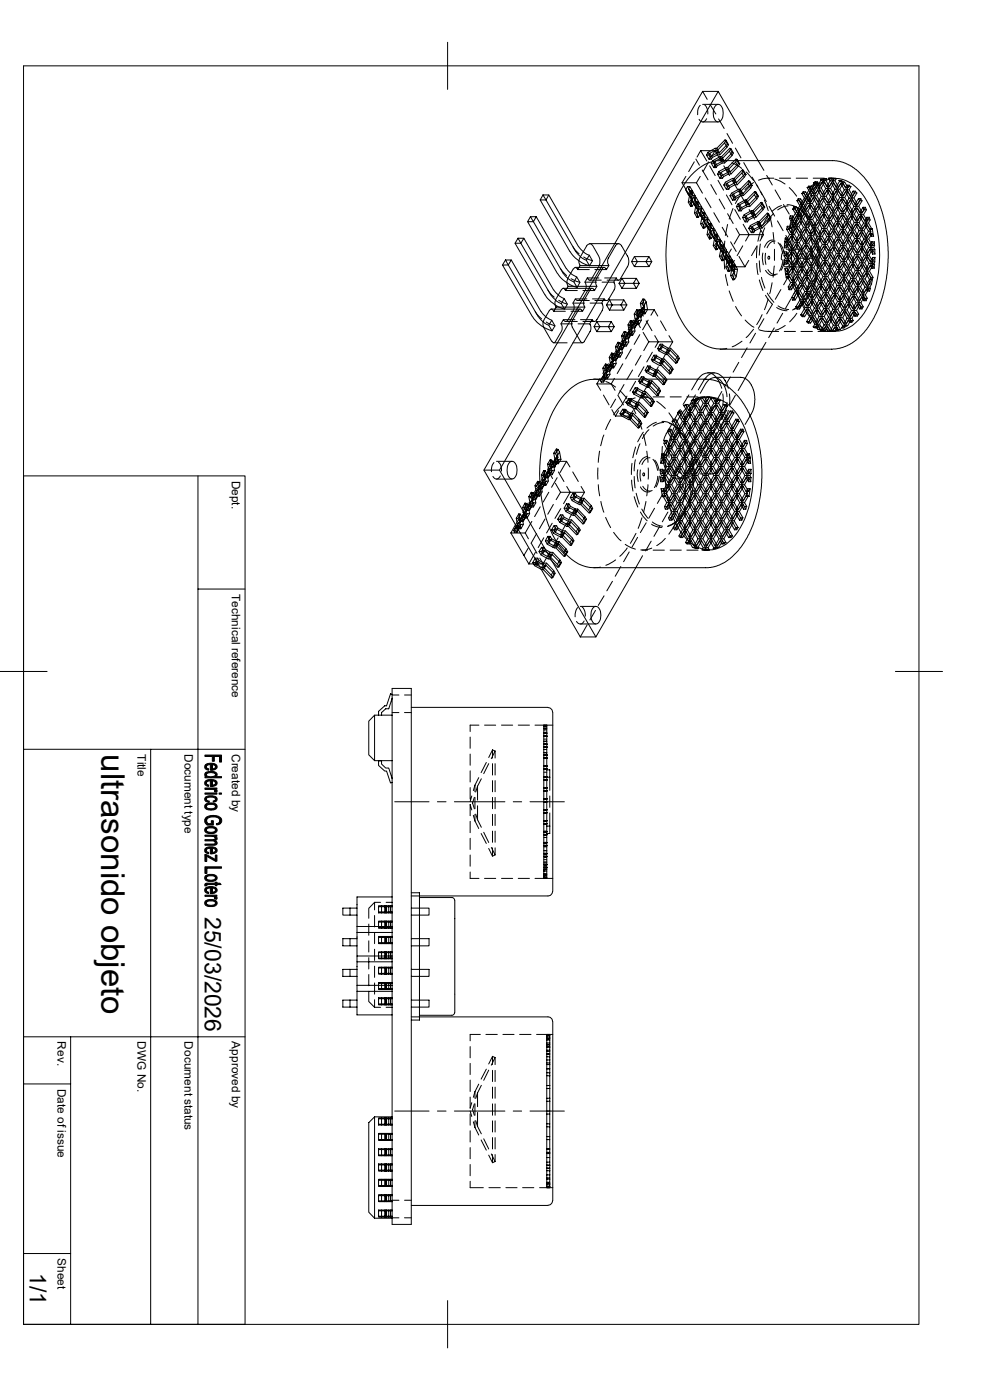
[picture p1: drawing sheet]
<svg xmlns="http://www.w3.org/2000/svg" width="210mm" height="297mm" viewBox="0 0 210 297" stroke-linecap="round" stroke-linejoin="round" font-family="sans-serif">
<defs><g id="words">
<text font-size="7" x="21.5" y="160" transform="rotate(90 21.5 160)">ultrasonido objeto</text>
<g font-size="4.9">
<text x="43.5" y="194.5" transform="rotate(90 43.5 194.5)">25/03/2026</text>
<text x="6.3" y="270" transform="rotate(90 6.3 270)">1/1</text>
</g>
<g font-size="2.5">
<text x="49.2" y="102" transform="rotate(90 49.2 102)">Dept.</text>
<text x="49.2" y="126" transform="rotate(90 49.2 126)">Technical reference</text>
<text x="29.2" y="160" transform="rotate(90 29.2 160)">Title</text>
<text x="39.2" y="160" transform="rotate(90 39.2 160)">Document type</text>
<text x="49.2" y="160" transform="rotate(90 49.2 160)">Created by</text>
<text x="12.2" y="220.9" transform="rotate(90 12.2 220.9)">Rev.</text>
<text x="29.2" y="220.9" transform="rotate(90 29.2 220.9)">DWG No.</text>
<text x="39.2" y="220.9" transform="rotate(90 39.2 220.9)">Document status</text>
<text x="49.2" y="220.9" transform="rotate(90 49.2 220.9)">Approved by</text>
<text x="12.2" y="231" transform="rotate(90 12.2 231)">Date of issue</text>
<text x="12.2" y="266.9" transform="rotate(90 12.2 266.9)">Sheet</text>
</g>
</g></defs>
<g fill="none" stroke="#000" stroke-width=".21">
<path d="M5 14h189.9v267h-189.9zM95 9v10M149.1 19.4l-46.4 80.3 20.4 35.4M149.1 19.4l.9 1.7M149.1 19.4h3.3M152.4 19.4l-46.4 80.3 20.4 35.4 9.9-17.2M152.4 19.4l9.7 16.8M144.7 38.8l1.3 2.2M144.7 38.8h3M145.5 37.4l-.8 1.4M145.8 39.6l.6 .9M145.8 39.6h.5l-.3 .5 .5 .6h.5l-.4 1.5-.3 .6-.3 .1 .3-1.8h-.3l-.5-.8z"/>
<path d="M146.3 39.6l.6 .9M147.3 34.3l-1.2 2.1M147.6 33.7l.8 1.4M147.7 38.8l1.3 2.2M148.5 37.4l-.8 1.4M148.5 22.4l-.5 .9v1M148.6 32h3.1M148.6 32l-.7 1.3M148.6 32l1.3 2.2M149 36.1l1.2 2M149.1 22.1h3.3M149.1 25.9h3.3"/>
<path d="M149.5 22.3a2.29 2.29 0 0 1 .7 1.9M149.9 32.9l.5 .9M149.9 25.2a.83 .83 0 0 1-.8 .7 .83 .83 0 0 1-.8-.6M150.2 32.3l-.3 .6h.5M150.3 34.3l-1.2 2.1M150.5 35.2l1.2 2.1M150.6 32.5l.5 .9-.2 .4-.5-.9zM150.6 22.1l1.2 2.1M150.8 39.2l1.2 2M151.2 34.1l-.3 .5M151.4 34.6l.2-.4 .5 1M151.4 35.6l-.5-1h.5l.5 1"/>
<path d="M151.7 32l1.3 2.2M151.7 32l-.8 1.3M151.7 31.9l-1.1 .6M151.7 31.5l-1.5 .8 .5 .9M151.9 22.3a.83 .83 0 0 1 1.3 .6 2.65 2.65 0 0 1-.6 2.9 1.41 1.41 0 0 1-1.3-1.8l.1-.8zM152.1 31.5h-.4l.6 .9M152.2 31.9h-.5l.5 1M152.2 37l.5 .8M152.3 38.3l1.2 2M152.4 25.2l1.2 2.1M152.5 36.4l-.3 .6h.5M152.7 32.9h-.5l-1.1 .5"/>
<path d="M152.7 33.7l-1.1 .5M152.7 33.2l-1.5 .9 .6 .9M152.8 34.1h24.3l1.7 .3 1.5 .7 1.4 .9 1.6 1.6 .9 1.2 1.6 2.8 1 2.4 .8 2.8 .6 3.4 .2 3.1-.1 3.2-.2 2.3-.6 3.2-1.1 3.2-1 2.3-1.5 2.3-1.2 1.4-2 1.6-1.9 .9-2.2 .4h-23.8l1.4-.2M152.8 34.1a9.5 9.5 0 0 0-7.6 4.8 29.5 29.5 0 0 0-3.7 19.4 23.7 23.7 0 0 0 5.1 12.6 8.3 8.3 0 0 0 6.2 3.1M152.8 34.1l1.4 .1M153 36.6l.5 .9-.3 .3-.5-.8zM153.1 33.2h-.4l.6 1M153.2 33.7h-.5l.5 .9M153.5 39.2l.6 1M153.5 35.2l1.3 2.1M153.7 30.3l.5 .9-1.5 1.7-.5-1zM153.8 29.7l.2 .1-.3 .5"/>
<path d="M153.9 38.7l-.4 .5h.6M154 36l-1 .6M154 29.8l.6 .9M154.1 35.5l-1.6 .9 .6 .9M154.2 28.3l1.2 2.1M154.3 38.9l1.1-.6 1.1 2M154.3 38.9l.5 .9-.2 .4-.5-1zM154.3 30.6l-.5-.9-1.7 1.8 .5 .9M154.4 35.5h-.3l.5 .9M154.5 36h-.5l.6 .9M154.6 30.7l-.3-.1-1.7 1.8h-.3l-1.6 .8-.3 .6h.5M154.6 30.7l-.4 .5"/>
<path d="M154.7 32.1l-1.5 1.6 .5 .9M154.8 31.5l-1.7 1.7 .5 1M155.1 36.9h-.5l-1.1 .6M155.1 31.5l.5 1-.3 .5-.6-.9zM155.1 31.5h-.3l.5 .9 .3 .1M155.3 34.5l2.1 1.2M155.3 32.4l-1.7 1.8h-.3l-1.5 .8-.4 .6h.5l.2-.4 1.1-.6h.5l1.6-1.6M155.4 37.8l-1.5 .9 .5 .9M155.7 37.8h-.3l.6 .9M155.8 38.3h-.4l.5 .9M156 31.4l1.2 2.1M156 34.4l.6 .9-1.5 1.6-.6-.9z"/>
<path d="M156.1 33.7l.3 .1-.4 .6M156.4 39.2h-.5l-1.1 .6M156.4 33.8l.5 1M156.7 34.7l-.6-1-1.7 1.8 .5 .9M156.9 34.8l-.2-.1-1.8 1.7h-.3l-1.5 .9-.4 .5h.5M156.9 34.8l-.3 .5M157.4 36.7l.5 .9-1.5 1.6-.6-.9zM157.5 36l.2 .1-.3 .6M157.7 36.1l.5 .9M157.8 34.5l1.2 2.1M158 37l-.5-1-1.8 1.8 .6 .9M158.2 37h-.2l-1.7 1.7h-.3l-1.6 .9-.3 .6h.5"/>
<path d="M158.2 37l-.3 .6M158.3 36.5l1.6 1.8M158.7 39l.6 .9-1.6 1.6-.5-.9zM158.8 38.4h.2l-.3 .6M159 38.4l.6 .9M159.3 39.2l-.5-.8-1.7 1.7 .5 1M159.6 37.6l1.2 2.1M159.6 39.3l-.3-.1-1.7 1.9h-.3l-1.6 .8-.3 .6h.5M159.6 39.3l-.3 .6M159.9 38.7l-1.9 1.6M160.5 39.2l1.2 2.1M162.6 37.2l1.2 2"/>
<path d="M163 37.8h1.2M163.2 37.8l-1.4 .1-.9 .3M164.4 38l1.2 .4 .9 .6M165.4 37.8h2.3M167.4 39.8l1.6 1.8M168.9 37.8h2.4M171.2 39.8h.5M171.2 39.8l1.1 1.7M171.6 39.5h.5l-.4 .3 .1 .1 .3-.4h.5M171.6 39.5l.9 1.6h.5M171.6 39.5l-.4 .3M171.8 39.9l.3 .4-.7 1.3-.2-.5z"/>
<path d="M172.1 39.5l.9-.7-.7 1.1zM172.5 37.8h2.4M172.6 38.8h.5M172.6 38.8l.6 1.1M172.6 39.5l-4.2 7.3M172.9 38.6l.5 .9h.5M172.9 38.6h.5M172.9 38.6l-.3 .2M173 38.8h.5M173.2 39.9h1M173.2 39.9l-.7 1.2M173.5 38.8l-.9 .7"/>
<path d="M173.5 38.8l-5.6 9.6M174 38.1h.5M174.2 38.2h.5l.7 1.4 .7-1.2M174.4 38.7l.8 1.3-.7 1.2-.8-1.3zM174.4 38.7h.5M174.9 37.9l-.2 .3h.5M174.9 37.9l-.9 .2 .2 .1-.8 1.3M174.9 37.9h.5M174.9 38.7l.8 1.3-.7 1.2-.8-1.3zM175.2 38.2l.2-.3-.9 .2 .2 .1-.8 1.3-.5-.9-.3 .2 .6 1.1-.7 1.2-.7-1.2-.2 .4 .7 1.2-.7 1.2-.7-1.1-.2 .4 .6 1.2-.7 1.2-.7-1.2-.2 .4 .7 1.2-.7 1.2-.7-1.2-.3 .5 .7 1.1-.7 1.3-.7-1.2-.2 .4 .7 1.2-.7 1.2M175.4 39.6h.5M175.8 37.8l.6 .1"/>
<path d="M175.8 37.8h1.4M175.8 37.8l.3 .6M176.1 38.4h.5l.8 1.3M176.3 37.8h.6M176.4 38.8l.7 1.3-.7 1.2-.7-1.3zM176.4 38.8h.5M176.4 37.9l.2 .5-.7 1.2-.7-1.4M176.4 37.8l.5 .1zM176.9 38.8l.7 1.3-.6 1.2-.8-1.3zM176.9 37.9h.5l-.3 .5 .8 1.3 .7-1.2-.1-.2M176.9 37.9l-.3 .5h.5M176.9 37.9l.5 .1"/>
<path d="M176.9 37.8l-.5 .1M177.4 39.7h.5M178 38.3l.7 .4M178.1 38.5l-.7 1.2M178.4 38.9l-.8 1.2h.5M178.4 38.9h.5M178.4 38.9l.7 1.4M178.5 38.3l.7 .4M178.5 38.3h-.5l.1 .2h.5M178.9 38.9l.7 1.4-.7 1.1-.8-1.3zM179.4 39.8h.5M179.7 39.3h.5l-.3 .5-.7-1.1h-.5l.7 1.1"/>
<path d="M179.7 39.3l-.3 .5M179.7 39.3l.3 .3M180 39.6h.5l-.4 .7 .8 1.3 .6-1h-.5M180 39.6l-.4 .7h.5M180.2 39.3l.3 .3M107.2 55.2h1.3l6.3 10.9M107.2 55.2l.6 1 .7-1M107.2 55.2l-.6 1M109.9 50.5h1.2l6.3 11M109.9 50.5l.6 1.1 .6-1.1M109.9 50.5l-.6 1.1M112.5 46h1.2l6.4 10.9 1 1.1"/>
<path d="M112.5 46l.7 1 .5-1M112.5 46l-.6 1M115.2 41.4h1.2l6.3 10.9M115.2 41.4l.6 1 .6-1M115.2 41.4l-.6 1M118.2 58l-6.3-11h1.3l6.5 11.3 .8 .8 1.3 .7M118.3 58a7.1 7.1 0 0 0 4.1 3M118.9 56.9l1.3 1.6M120.4 59.2l-.1 .4 .1 .9M120.9 53.4l-6.3-11h1.2l6.3 11M120.9 53.4a6.8 6.8 0 0 0 4.2 3M121.1 58l1.2 .8"/>
<path d="M121.2 59.1l1.8 .8M121.5 52.3l1.4 1.5M121.6 57l-1.2 2.1M122 56.7l.6 .5h2.4M122 56.8l-.3 .3M122 56.7h6.1M122.2 53.4l.9 1M122.3 58.8l.7 1.1-.6 1.1-.6-1.2zM122.8 52.3l.9 1.1 1.3 .7M123 54.8l-.2 .9 .3 .6-.5 .9M123.1 56.3h6.1M123.1 54.5l1.3 .7"/>
<path d="M123.8 54.5l1.9 .8M124.1 59.9h2.4M124.5 52.2l-1.5 2.5M124.6 59h2.4M124.6 59l-.5 .9 .3 .8-.2 .8-1.1 1.9a.55 .55 0 0 1-.5 .4 .55 .55 0 0 1-.6-.4l-.5 .9 .3 .6-.1 .8-1.2 2.1a.53 .53 0 0 1-.5 .4 .53 .53 0 0 1-.5-.4l-.5 .9 .3 .6-.1 .8-1.4 2.4-.3 .2M125 54.1l.7 1.2-.6 1.1-.7-1.2zM125.1 51.7l-.7 .5M125.1 51.7l.7 .5 1.2 2.1a2.65 2.65 0 0 1 0 2.3l-1.5 2.5a.48 .48 0 0 1-.5 .3 .48 .48 0 0 1-.4-.4M125.1 51.7h6.1M125.1 59.4h2.5M126.2 57.2h2.5M127.7 59.9h2.5"/>
<path d="M128.3 59h2.4M128.8 59.4h2.4M130.7 59a.46 .46 0 0 0 .4 .4 .46 .46 0 0 0 .5-.3l1.5-2.5a2.33 2.33 0 0 0 0-2.3l-1.2-2.1a.69 .69 0 0 0-.7-.5 .69 .69 0 0 0-.6 .5l-1.6 2.7-.1 .8 .3 .6-.5 .9a.46 .46 0 0 0-.4-.5 .46 .46 0 0 0-.5 .3l-1.3 2.1a1.65 1.65 0 0 0 .1 1.6l-.5 .9a.48 .48 0 0 0-.4-.4 .48 .48 0 0 0-.5 .3l-1.2 2.1a1.46 1.46 0 0 0 .1 1.6l-.5 .8a.48 .48 0 0 0-.4-.4 .48 .48 0 0 0-.6 .3l-1.2 2.1-.2 .8 .2 .6 1.7 3a.45 .45 0 0 0 .4 .3 .45 .45 0 0 0 .5-.3l1.3-2.3v-.8l-.2-.6 .5-.9M130.7 59l-.5 .9 .2 .4v.9l-1.2 2.2a.55 .55 0 0 1-.5 .4 .55 .55 0 0 1-.6-.4M132 59.1h3l.6 1M132 59.1l-.7 1h3.1l.6-1M132 59.1l.5 1-.5 1.1M134 55.5l.6 1.1h3.1l-.7-1.1h1.3M134.6 54.4h3.1l-.7 1.1h-3zM134.6 54.4l.6 1.1-.6 1.1M137.7 54.4l.6 1.1M138.3 55.5l-.6 1.1"/>
<path d="M145.5 40.3l1.1 1.7M146 41.1l.6 .9h.3M146 40.1l1 1.5M146.3 41.1l.6 .9-.4 1.8-.5-.9M146.3 42.8l.6 .9M146.5 40.7l.5 .9h.5M146.6 41l.3-.5h-.5l-.4 .7M146.6 42l1.2 2.1M146.8 42.6l1.1 1.7M147 40.7l.5 .9-.3 1.6-.6-1M147.2 41.9l.5 .9M147.2 41.9h.5l-.3 .5 .4 .6h.5l-.3 1.5-.3 .6-.4 .1 .4-1.8h-.3l-.6-.8z"/>
<path d="M147.2 43.2l-.3 .5-.4 .1M147.4 43.4l.5 .9h.3M147.4 42.4l.9 1.5M147.7 43.4l.5 .9-.3 1.8-.6-.9M147.7 41.9l.5 .9-.3 .5M147.7 45.1l.5 1M147.8 43l.5 .9h.5M148.1 44.9l1.1 1.7M148.2 42.8h-.5l-.4 .7M148.3 43l.5 .9-.3 1.6-.5-1M148.4 45.1l1.2 2.1M148.5 44.2h.5l-.3 .5 .4 .6h.5l-.3 1.6-.3 .5-.4 .1 .4-1.8h-.3l-.6-.8z"/>
<path d="M148.5 45.5l-.3 .6h-.3M148.5 44.2l.5 .9M148.7 45.7l.5 .9h.3M148.7 44.7l.9 1.5M149 45.7l.5 .9-.3 1.8-.6-.9M149 47.4l.5 .9M149 44.2l.5 .9-.2 .5M149.1 45.3l.5 .9h.6M149.4 47.2l1.1 1.7M149.5 45.1h-.5l-.4 .7M149.6 45.3l.6 .9-.3 1.6-.6-.9M149.6 42l1.2 2.1"/>
<path d="M149.8 46.5h.5l-.3 .5 .5 .5h.5l-.4 1.6-.3 .6-.3 .1 .3-1.8h-.3l-.6-.8zM149.8 46.5l.6 .9M149.9 47.8l-.4 .5-.3 .1M150 48l.5 .9h.3M150 47l1 1.5M150.2 48.2l1.1 2M150.3 48l.5 .9-.3 1.8-.5-.9M150.3 46.5l.6 .9-.3 .5M150.3 49.7l.5 .9M150.5 47.5l.5 1h.5M150.7 49.5l1.1 1.7M150.9 47.4h-.5l-.5 .7"/>
<path d="M151 47.5l.5 1-.3 1.6-.6-1M151.1 48.8h.6l-.3 .5 .4 .6h.5l-.3 1.5-.4 .6-.3 .1 .3-1.8h-.3l-.6-.8zM151.1 48.8l.6 .9M151.2 50.1l-.4 .5-.3 .1M151.3 50.3l.5 .9h.4M151.4 49.3l.9 1.5M151.4 45.1l1.2 2.1M151.6 50.3l.6 .9-.4 1.8-.5-.9M151.6 52l.6 .9M151.7 48.8l.5 .9-.3 .5M151.8 49.9l.5 .9h.5M151.9 51.3l1.2 2"/>
<path d="M152.1 51.8l1.1 1.7M152.2 49.7h-.5l-.4 .7M152.3 49.9l.5 .9-.3 1.6-.5-1M152.5 51.1l.5 .9M152.5 51.1h.5l-.3 .5 .4 .6h.5l-.3 1.6-.3 .5-.4 .1 .4-1.8h-.3l-.6-.8zM152.5 52.4l-.3 .5-.4 .1M152.6 42.2l1.2 2.1M152.7 52.6l.5 .9h.3M152.7 51.6l.9 1.5M153 54.3l.5 .9M153 52.6l.5 .9-.3 1.8-.6-.9M153 51.1l.5 .9-.3 .5"/>
<path d="M153.1 52.2l.5 .9h.5M153.2 48.2l1.2 2M153.4 54.1l1.1 1.7M153.5 52h-.5l-.4 .7M153.6 54.7l.2 2.4M153.6 52.2l.5 .9-.3 1.6-.5-.9M153.7 54.4l1.3 2.2M153.8 51.1l-.2 2.4M153.8 53.4l.5 .9M153.8 53.4h.5l-.3 .5 .4 .5h.5l-.3 1.6-.3 .6-.3 .1 .3-1.8h-.3l-.6-.8zM153.8 54.7l-.3 .5-.3 .1M153.9 58.3l.5 2.3"/>
<path d="M154 54.9l.5 .9h.4M154 53.9l1 1.5M154.1 41.4l1.2 2M154.3 54.9l.6 .9-.4 1.8-.5-.9M154.3 53.4l.6 .9-.3 .5M154.3 56.6l.5 .9M154.3 47.6l-.4 2.4M154.3 45.3l1.2 2.1M154.4 54.4l.6 1h.4M154.4 55.8l.5 1M154.8 55.1l.6 .9M154.9 54.3h-.6l-.4 .7"/>
<path d="M154.9 41.5l.5 1M154.9 54.4l.5 1-.2 1.6-.6-1M155 51.3l1.2 2M155 56.7l.5 .9M155 56.6h3M155 55.6l.6 1M155.2 57l-.4 .5-.3 .1M155.2 52.8l-1.2 2M155.2 41l-.3 .5h.5M155.3 56.7l.6 .9M155.3 55.1l.6 .9M155.3 58.4l-.3 .1 .5 .9"/>
<path d="M155.4 56.2l.6 .9M155.5 44.2l-.8 2.3M155.6 41.1l.5 1-.2 .4-.5-1zM155.7 57.8l.5 .9-.4 .6-.5-.9zM155.7 57.8l.3-1.6h-.6l-.4-.6 .3-.5h-.5l-.4 .7 .6 .9h.3l-.3 1.8M155.8 55.2l-.8 1.4M155.9 44.4l1.2 2.1M156 56.2l.5 .9M156.1 48.4l.8 1.4M156.2 58.7l.3-1.6h-.5l-.4-.5 .3-.6h-.5l-.5 .8 .6 .8h.4l-.4 1.8 .3-.1M156.2 43.8l.5 .9M156.5 43.3l-.3 .5h.5"/>
<path d="M156.7 40.6l-1.1 .5M156.7 40.1l-1.5 .9 .5 .9M156.8 54.4l1.2 2.2M156.9 49.8l-1.2 2M156.9 43.4l.6 1-.3 .3-.5-.9zM157.1 40.1h-.4l.6 1M157.1 41.4l1.2 2M157.2 40.6h-.5l.5 .9M157.3 41.2l-1.3 2M157.5 46.1l.6 1M157.6 52.2l-1.2 2M157.6 47.6l1.3 2.2-.7 1.3"/>
<path d="M157.7 41.5h-.5l-1.1 .6M157.9 45.6l-.4 .5h.5M158 42.9l-1.1 .5M158.1 42.4l-1.6 .9 .6 .9M158.2 45.8l.6 .9-.2 .4-.6-1zM158.4 42.4h-.3l.5 .9M158.5 42.9h-.5l.5 .9M158.8 55.2l-.8 1.4M158.9 44.4l1.2 2.1M159 43.8h-.5l-1 .6M159.3 48.4l.6 1M159.3 45.2l-1.1 .6"/>
<path d="M159.4 44.7l-1.5 .9 .5 .9M159.6 48l-.3 .4h-.5M159.7 48.8l-.5-1-.4 .6 .6 1M159.7 44.7h-.3l.5 .9M159.8 45.2h-.5l.6 .9M160 41.3l.6 .9-1.6 1.6-.5-.9zM160.1 40.6l.3 .1-.4 .6M160.4 40.7l.5 1M160.4 46.1h-.5l-1.1 .6M160.5 55.9l.3 2.4M160.6 52.2l-1.2 2M160.6 52.3l-.1 2.4"/>
<path d="M160.7 41.6l-.6-1-1.7 1.8 .5 .9M160.7 47.5l-1.1 .5 .5 1M160.7 47.6l1.3 2.2M160.7 47l-1.5 .8M160.9 41.7l-.2-.1-1.8 1.7h-.3l-1.5 .9-.4 .5h.5M160.9 41.7l-.3 .5M161 47h-.3l.5 1M161.1 55.3l.2 2.4M161.1 59.4l.7 2.2M161.2 47.5h-.5l.5 .9M161.3 51.8l-.2 2.3M161.4 43.6l.5 .9-1.5 1.6-.6-.9z"/>
<path d="M161.4 40.7l1.2 2.1M161.4 48.9l-.6 2.3M161.5 42.9l.2 .1-.3 .6M161.5 58.8l.8 2.3M161.7 43l.5 .9M161.8 53.7a4.8 4.8 0 0 0 .1 2.5M162 49.8l-.8 1.3M162 43.9l-.5-1-1.8 1.8 .5 .9M162 49.8h-5.1M162.1 42.4l.9 2.3M162.2 48.3l-.7 2.3M162.2 43.9h-.2l-1.8 1.7h-.3l-1.5 .9-.3 .6h.5"/>
<path d="M162.2 43.9l-.3 .6M162.4 53.7l-.1 1.1 .2 1.3M162.4 57.4a1.59 1.59 0 0 0 2.1 .9M162.8 45.2l.2 .1-.3 .6M162.9 57.2a1.52 1.52 0 0 0 2 .9M163 45.3l.5 .9M163 45.7l-1.2 2.1M163 54.4a.3 .3 0 0 1 .3 .3 .3 .3 0 0 1-.3 .2l-.1-.3zM163.2 43.8l1.1 2M163.3 45.8l.5 2.3M163.3 46.1l-.5-.9-1.8 1.8 .6 1M163.5 46.2l-.3 .6-1.5 1.6-.5-.9 1.5-1.6 .5 .9"/>
<path d="M163.5 46.2l-.2-.1-1.7 1.9h-.4l-1.5 .8-.3 .6h.5l.2-.4 1.1-.6h.5M163.8 60l-.5 2.3M164 50.9a1.87 1.87 0 0 0-1.8 1.6M164 49.3l.3 2.4M164.1 45.3l-1.4 1.9M164.3 56.4l-.3 2.4M164.3 52.9v2.3M164.4 40.3l1.2 2M164.4 51.1a1.82 1.82 0 0 0-1.7 1.5M164.9 46.9l1.2 2M165.1 51.5a3.9 3.9 0 0 1 .9 2.3M165.4 51.7a3.6 3.6 0 0 1 1 2.1"/>
<path d="M165.8 43.6l-.7 .3-1.3 .9M166.1 55.1l-.2 1.2-.5 1.2M166.2 43.4l1.2 2M166.3 53.1l-.5 1v1M166.4 53.4h.5M166.4 55.2h.5M166.4 55l-.2 1.2-.5 1.1M166.5 51.6h.5M166.5 56.9h.5M166.6 50.5l.2 .4h.5M166.6 51.4l-.2 1.2M166.6 50.5h.5"/>
<path d="M166.6 50.5l-.1 .7M166.6 54.8l-.2 .4v.8M166.7 50l1.2 2M166.8 54.3h-.5l.3 .5h1M166.8 51.8l.8 1.3-.7 1.3-.5-1-.1 .9M166.8 52.9h3.3M166.8 56.6h3.3M166.9 55.2l.7 1.4M166.9 54.4h.5M167 58.6l.7 1.3M167 57.7h.5M167 43.4a3.9 3.9 0 0 1 2.2 .7"/>
<path d="M167 48l.8 1.3h.5M167 51.2h-.5l.1 .2h.5M167 48h.5M167 48l-.1 .6M167.1 51.4h.5M167.1 58h-.5l.1 .2h.5M167.2 43.7a3.4 3.4 0 0 0-2.2 .8M167.2 58.3h-.5l.1 .7M167.2 58.2l.8 1.3 .7-1.2M167.2 58.2h.5M167.3 53a2.32 2.32 0 0 1 .6 1.9M167.3 51.8h-.5l-.4 .8h.5"/>
<path d="M167.4 48.6h-.5l.6 1.1h.5M167.4 55.2h-.5l-.5 .8h.5M167.4 48.4v.2l.6 1.1-.7 1.2-.2-.4-.2 2.1 .4-.8 .8 1.3-.7 1.3-.5-1-.1 .9 .3 .5-.2 .4v.8l.5-.8 .7 1.4-.6 1.1-.5-.8 .1 1.1 .2 1 .2-.4 .7 1.3-.5 1 .2 .6 .6-1.1 .7 1.3-.8 1.4 .3 .6 .6-1.1M167.4 58.3l-1.2 2.1M167.5 58.6h-.5l-.2 .4h.5M167.5 49.7l-.7 1.2M167.6 53.1h1M167.6 56a.82 .82 0 0 1-.7 .6 .82 .82 0 0 1-.8-.5M167.6 45.8l1.1 1.9h.5M167.6 56.6l-.6 1.1-.5-.8 .1 1.1M167.6 45.8h.5M167.6 56.6h1.1"/>
<path d="M167.6 45.8l-.1 .6M167.8 50.2l.7 1.3-.6 1.2-.8-1.3zM167.8 50.2h.5M167.9 53.6l.7 1.3-.7 1.2-.8-1.3zM167.9 46.8h.5M167.9 53.6h.5M167.9 52.7h.5M167.9 57l.8 1.3M167.9 57h.5M167.9 57l-.7 1.2M167.9 56.1h.5M167.9 48.4h-.5l.2-.3 .7 1.2"/>
<path d="M168 46.4h-.5l.9 1.7M168 59.5h.5M168 46.5l.3 .4-.7 1.2-.1-.1zM168 49.7h.5M168 46.5l1.2 2h-.5M168.1 45.8l.2 .2-.3 .5zM168.2 44.4h.5M168.2 44.4l1.2 2M168.3 50.2l.7 1.3-.6 1.2-.8-1.3zM168.4 53.6l.7 1.3-.7 1.2-.8-1.3zM168.4 43.8l1 .4 .7 .5M168.4 46.8l-.5 1.6"/>
<path d="M168.4 43.9l1.3 2.1h.5M168.4 43.9h.5M168.4 43.9l-.2 .5M168.4 57l.8 1.3-.7 1.2-.8-1.3zM168.4 48.1h1.1M168.4 48.1l-.6 1.2M168.5 53.1l1 1.7M168.5 51.5h1M168.6 54.9h1M168.7 48.5l.8 1.4-.7 1.2-.8-1.4zM168.7 58.3h1M168.7 59.9h-1l-.5 1"/>
<path d="M168.8 51.9l.7 1.4-.6 1.2-.8-1.4zM168.8 51.9h.5M168.8 51.1h.5M168.9 55.3l.7 1.4-.6 1.2-.8-1.3zM168.9 55.3h.5M168.9 54.5h.5M168.9 43.9l.3 .5-.2 .4-.3-.4zM169 58.8l-.8 1.1 .8 1.4M169 58.8l.7 1.3M169 58.8h.5M169 57.9h.5M169 44.8l.2 .5-.7 1.2-.2-.5z"/>
<path d="M169.1 42.6h.5l1 2.1M169.1 42.6l1.2 2.2M169.2 55.6a.91 .91 0 0 0 .4 .9 .91 .91 0 0 0 1-.1M169.2 48.5l.8 1.4-.7 1.2-.8-1.4zM169.3 51.9l.8 1.4-.7 1.2-.8-1.4zM169.3 44.1l.4 .3M169.3 42.2l1.3 2.2h.5M169.3 42.2h.5M169.3 42.2l-.2 .4M169.4 55.3l.7 1.4-.6 1.2-.8-1.3zM169.4 46.4h1M169.4 46.4l-.7 1.3"/>
<path d="M169.5 58.8l.7 1.3-.7 1.2-.8-1.4zM169.5 49.9h1M169.5 54.8l-1.5 2.5M169.5 54.8h3.3M169.5 53.3h1.1M169.6 56.7h1M169.7 46.9l.7 1.3-.7 1.2-.7-1.3zM169.7 46.9h.5M169.7 50.3l.8 1.3-.7 1.2-.8-1.3zM169.7 50.3h.6M169.7 49.4h.6M169.8 49.6l1.2 2"/>
<path d="M169.8 53.7l.8 1.3-.7 1.2-.8-1.3zM169.8 52.8h.5M169.8 53.7h.5M169.8 42.2l.4 .6-.3 .4-.3-.6zM169.9 57.1l.7 1.3-.6 1.2-.8-1.3zM169.9 57.1h.5M169.9 56.2h.5M169.9 43.2l.3 .4-.7 1.2-.3-.4zM170 59.6h.5M170.1 44.7l.2 .2M170.1 52.9a1.63 1.63 0 0 0-1 1.7M170.1 41.1h.5"/>
<path d="M170.1 41.1l1.2 2.1M170.1 44.8l1.5 1.9M170.2 46.9l.7 1.3-.6 1.2-.8-1.3zM170.3 50.3l.7 1.3-.7 1.2-.8-1.3zM170.3 53.7l.8 1.3-.7 1.2-.8-1.3zM170.3 44.9l1.3 1.5M170.3 44.8h1.1M170.3 44.8l-.6 1.2M170.4 57.1l.8 1.3-.7 1.2-.8-1.3zM170.4 40.7l1.1 2h.6M170.4 40.7h.5M170.4 40.7l-.3 .4"/>
<path d="M170.4 48.2h1M170.5 51.6h1M170.6 55h1M170.6 45.3l.8 1.3-.7 1.2-.8-1.4zM170.6 45.3h.5M170.6 58.4h1.1M170.7 48.6l.7 1.4-.6 1.2-.8-1.3zM170.7 47.8h.5M170.7 48.6h.5M170.8 52.1l.7 1.3-.7 1.2-.7-1.3zM170.8 52.1h.5M170.8 51.2h.5"/>
<path d="M170.8 55.5l.8 1.3-.7 1.2-.8-1.3zM170.8 55.5h.5M170.8 54.6h.5M170.9 41.6l.3 .4-.8 1.2-.2-.4zM170.9 40.7l.3 .4-.3 .5-.3-.5zM170.9 58.9l-.7 1.2 .8 1.3 .7-1.2M170.9 58.9l.8 1.3M170.9 58.9h.5M170.9 58h.5M170.9 53.4l.3 1v1.1M171 45.8l.7 2.3M171.1 45.3l.8 1.3-.7 1.2-.8-1.4z"/>
<path d="M171.2 48.6l.8 1.4-.7 1.2-.8-1.3zM171.3 52.1l.7 1.3-.7 1.2-.7-1.3zM171.3 43.2h1M171.3 43.2l-.7 1.2M171.3 55.5l.8 1.3-.7 1.2-.8-1.3zM171.4 46.6h1M171.4 57.2l-1.2 2.1M171.4 58.9l.8 1.3-.7 1.2-.8-1.3zM171.4 50h1.1M171.5 53.4h1.1M171.6 43.6l.7 1.3-.7 1.2-.7-1.3zM171.6 43.6h.5"/>
<path d="M171.6 52.7l1.2 2.1-.8 1.4M171.6 47l.8 1.3-.7 1.2-.8-1.3zM171.6 46.1h.5M171.6 56.8h1M171.6 47h.5M171.7 50.4l.8 1.3-.7 1.3-.8-1.4zM171.7 59.9l-.6 2.3M171.7 49.5h.5M171.7 50.4h.5M171.8 53.8l.8 1.4-.7 1.1-.8-1.3zM171.8 53h.5M171.8 53.8h.5"/>
<path d="M171.9 57.2l.7 1.3-.7 1.3-.7-1.4zM171.9 56.3h.5M171.9 57.2h.5M171.9 49.3l.4 2.3M171.9 59.8h.5M172.1 43.6l.7 1.3-.7 1.2-.7-1.3zM172.1 47l.8 1.3-.7 1.2-.8-1.3zM172.1 47.8l.8 2.2M172.2 47.5l.7 1.8M172.2 50.4l.8 1.3-.7 1.3-.8-1.4zM172.3 56.4l-.3 2.3M172.3 41.5h1"/>
<path d="M172.3 41.5l-.8 1.2M172.3 53.8l.8 1.4-.7 1.1-.8-1.3zM172.3 52.8v2.4M172.3 44.9h1.1M172.4 57.2l.7 1.3-.7 1.3-.7-1.4zM172.4 48.3h1M172.4 40.2a6.2 6.2 0 0 1 9.7 0 20.8 20.8 0 0 1 4.5 13.9 21.7 21.7 0 0 1-3.8 13.1 6.5 6.5 0 0 1-7.8 2.6 11.5 11.5 0 0 1-5.7-7.3 25.8 25.8 0 0 1 1.3-19.9zM172.5 51.7h1v.2M172.5 42l.8 1.3-.7 1.2-.8-1.3zM172.5 42h.5M172.6 55.2h1M172.6 45.4l.8 1.3-.8 1.2-.7-1.3z"/>
<path d="M172.6 44.5h.5M172.6 45.4h.5M172.6 48.8l.8 1.3-.7 1.2-.7-1.3zM172.6 48.8h.5M172.6 47.9h.5M172.6 58.5h1.1M172.7 52.2l.8 1.3-.7 1.2-.8-1.3zM172.7 51.3h.5M172.7 52.2h.5M172.8 55.6l.8 1.3-.7 1.2-.8-1.3zM172.8 54.7h.5M172.8 55.6h.5"/>
<path d="M172.9 59l-.7 1.2 .7 1.3M172.9 59h.5M172.9 59l.2 .4M172.9 58.1h.5M172.9 49.3l.3 1.1M173 42l.8 1.3-.7 1.2-.8-1.3zM173.1 45.4l.8 1.3-.8 1.2-.7-1.3zM173.1 59.5l-.3 1M173.1 58.2l-.5 2.3M173.1 51.1l.3 2.4M173.1 48.8l.8 1.3-.7 1.2-.7-1.3zM173.1 59.4l.6 .9"/>
<path d="M173.2 52.2l.8 1.3-.7 1.2-.7-1.3zM173.3 50.4l.2 1.3M173.3 43.3h1M173.3 55.6l.8 1.3-.7 1.2-.8-1.3zM173.4 46.7h1M173.4 59l.8 1.3-.7 1.2-.8-1.3zM173.4 58l-.3 1.4M173.4 40.3l.8 1.4-.7 1.1-.7-1.3zM173.4 50.1h1.1M173.4 40.3h.5M173.5 53.5h1M173.5 54.7l-.2 2.3"/>
<path d="M173.5 43.7l.8 1.3-.7 1.3-.8-1.4zM173.5 43.7h.5M173.5 42.8h.5M173.6 51.9l.2 2.9M173.6 56.9h1M173.6 47.1l.8 1.4-.7 1.2-.8-1.4zM173.6 47.1h.5M173.6 46.3h.5M173.7 50.5l.8 1.4-.8 1.2-.7-1.4zM173.7 49.7h.5M173.7 50.5h.5M173.7 54.8l-.1 2.1"/>
<path d="M173.7 53.9l.8 1.4-.7 1.2-.7-1.3zM173.7 53.1h.5M173.7 53.9h.5M173.8 57.4l.8 1.3-.7 1.2-.8-1.4zM173.8 57.4h.5M173.8 56.5h.5M173.9 59.9h.5M173.9 40.3l.8 1.4-.7 1.1-.7-1.3zM174 43.7l.8 1.3-.7 1.3-.7-1.4zM174.1 47.1l.8 1.4-.7 1.2-.8-1.4zM174.2 50.5l.8 1.4-.8 1.2-.7-1.4zM174.2 41.7h1.1"/>
<path d="M174.2 53.9l.8 1.4-.7 1.2-.7-1.3zM174.3 45h1M174.3 57.4l.8 1.3-.7 1.2-.7-1.4zM174.4 48.5h1M174.5 42.1l.8 1.3-.8 1.2-.7-1.3zM174.5 42.1h.5M174.5 41.2h.5M174.5 51.9h1M174.5 55.3h1.1M174.5 45.5l.8 1.3-.7 1.2-.7-1.3zM174.5 44.6h.5M174.5 45.5h.5"/>
<path d="M174.6 58.7h1M174.6 48.9l.8 1.3-.7 1.2-.8-1.3zM174.6 48h.5M174.6 48.9h.5M174.7 52.3l.8 1.3-.7 1.2-.8-1.3zM174.7 52.3h.5M174.7 51.4h.5M174.8 54.8h.5M174.8 55.7l.8 1.3-.8 1.3-.7-1.4zM174.8 55.7h.5M174.8 59.1l-.6 1.2 .7 1.3 .7-1.1M174.8 59.1l.8 1.4"/>
<path d="M174.8 59.1h.5M174.8 58.3h.5M175 42.1l.8 1.3-.8 1.2-.7-1.3zM175 45.5l.8 1.3-.7 1.2-.7-1.3zM175.1 48.9l.8 1.3-.7 1.2-.7-1.3zM175.2 40h1M175.2 52.3l.8 1.3-.7 1.2-.8-1.3zM175.3 43.4h1M175.3 55.7l.8 1.3-.8 1.3-.7-1.4zM175.3 46.8h1M175.3 59.1l.8 1.4-.7 1.1-.7-1.3zM175.4 50.2h1"/>
<path d="M175.4 40.4l.8 1.4-.7 1.2-.8-1.3zM175.4 40.4h.5M175.5 53.6h1M175.5 43.9l.8 1.3-.7 1.2-.8-1.4zM175.5 43.9h.5M175.5 43h.5M175.6 47.2l.7 1.4-.7 1.2-.7-1.3zM175.6 46.4h.5M175.6 47.2h.5M175.6 57h1M175.6 50.7l.8 1.3-.7 1.2-.7-1.3zM175.6 49.8h.5"/>
<path d="M175.6 50.7h.5M175.7 54.1l.8 1.3-.7 1.2-.8-1.3zM175.7 54.1h.5M175.7 53.2h.5M175.8 57.5l.8 1.3-.7 1.2-.8-1.3zM175.8 56.6h.5M175.8 57.5h.5M175.9 60h.5M175.9 40.4l.8 1.4-.7 1.2-.7-1.3zM176 43.9l.8 1.3-.7 1.2-.8-1.4zM176.1 47.2l.8 1.4-.8 1.2-.7-1.3zM176.1 50.7l.8 1.3-.7 1.2-.7-1.3z"/>
<path d="M176.2 41.8h1M176.2 54.1l.8 1.3-.7 1.2-.7-1.3zM176.3 45.2h1M176.3 57.5l.8 1.3-.7 1.2-.8-1.3zM176.3 48.6h1.1M176.4 52h1M176.4 42.2l.8 1.3-.7 1.2-.7-1.3zM176.4 41.3h.6M176.4 42.2h.6M176.5 55.4h1M176.5 45.6l.8 1.3-.7 1.2-.8-1.3zM176.5 44.7h.5"/>
<path d="M176.5 45.6h.5M176.6 58.8h1M176.6 49l.8 1.3-.7 1.3-.8-1.4zM176.6 48.1h.5M176.6 49h.5M176.7 52.5l.7 1.3-.7 1.1-.7-1.3zM176.7 51.6h.5M176.7 52.5h.5M176.7 55.8l.8 1.3-.7 1.3-.7-1.4zM176.7 54.9h.5M176.7 55.8h.5M176.8 59.2l-.7 1.3 .8 1.3"/>
<path d="M176.8 59.2l.8 1.4M176.8 59.2h.5M176.8 58.4h.5M177 42.2l.7 1.3-.7 1.2-.7-1.3zM177 45.6l.8 1.3-.7 1.2-.8-1.3zM177.1 49l.8 1.3-.7 1.3-.8-1.4zM177.1 40.1h.5l.8 1.3M177.2 52.5l.7 1.3-.7 1.1-.7-1.3zM177.2 43.5h1M177.2 55.8l.8 1.3-.7 1.3-.7-1.4zM177.3 46.9h1M177.3 59.2l.8 1.4-.7 1.2-.7-1.3z"/>
<path d="M177.4 40.6l.7 1.3-.6 1.2-.8-1.3zM177.4 40.6h.5M177.4 50.3h1M177.4 53.8h1.1M177.5 44l.7 1.3-.7 1.2-.7-1.3zM177.5 44h.5M177.5 43.1h.5M177.5 57.1h1M177.5 47.4l.8 1.3-.7 1.2-.7-1.3zM177.5 46.5h.6M177.5 47.4h.6M177.6 50.8l.8 1.3-.7 1.2-.8-1.3z"/>
<path d="M177.6 49.9h.5M177.6 50.8h.5M177.7 54.2l.8 1.3-.7 1.2-.8-1.3zM177.7 53.3h.5M177.7 54.2h.5M177.8 57.6l.7 1.3-.7 1.2-.7-1.3zM177.8 56.7h.5M177.8 57.6h.5M177.9 40.6l.8 1.3-.7 1.2-.8-1.3zM178 44l.7 1.3-.6 1.2-.8-1.3zM178.1 47.4l.7 1.3-.7 1.2-.7-1.3zM178.1 50.8l.8 1.3-.7 1.2-.8-1.3z"/>
<path d="M178.1 41.9h.6l.8 1.3M178.2 54.2l.8 1.3-.7 1.2-.8-1.3zM178.2 45.3h1M178.3 57.6l.7 1.3-.6 1.2-.8-1.3zM178.3 48.7h1M178.4 52.1h1M178.4 42.3l.8 1.3-.7 1.3-.8-1.4zM178.4 41.4h.5M178.4 42.3h.5M178.5 45.7l.7 1.4-.6 1.2-.8-1.4zM178.5 55.5h1M178.5 44.9h.5"/>
<path d="M178.5 45.7h.5M178.5 58.9h1M178.6 49.1l.7 1.4-.7 1.2-.7-1.4zM178.6 48.3h.5M178.6 49.1h.5M178.6 52.5l.8 1.4-.7 1.2-.8-1.3zM178.6 51.7h.6M178.6 52.5h.6M178.7 56l.8 1.3-.7 1.2-.8-1.4zM178.7 55.1h.5M178.7 56h.5M178.8 59.4l.7 1.3-.6 1.2-.8-1.3z"/>
<path d="M178.8 58.5h.5M178.8 59.4h.5M178.9 42.3l.8 1.3-.7 1.3-.8-1.4zM179 45.7l.7 1.4-.6 1.2-.8-1.4zM179.1 49.1l.7 1.4-.6 1.2-.8-1.4zM179.1 40.3h.5l.8 1.3M179.1 40.3l-.7 1.1M179.2 52.5l.7 1.4-.7 1.2-.7-1.3zM179.2 43.6h.5l.8 1.4M179.2 56l.8 1.3-.7 1.2-.8-1.4zM179.2 47.1h1.1M179.3 59.4l.8 1.3-.7 1.2-.8-1.3z"/>
<path d="M179.3 50.5h1M179.4 40.7l-.7 1.2h.5M179.4 40.7h.5M179.4 40.7l.7 1.3M179.4 53.9h1M179.5 44.1l.7 1.3-.7 1.2-.8-1.3zM179.5 43.2h.5M179.5 44.1h.5M179.5 47.5l.8 1.3-.7 1.2-.8-1.3zM179.5 46.6h.5M179.5 47.5h.5M179.5 57.3h1"/>
<path d="M179.6 50.9l.7 1.3-.6 1.2-.8-1.3zM179.6 50h.5M179.6 50.9h.5M179.7 54.3l.7 1.3-.7 1.3-.7-1.4zM179.7 53.4h.5M179.7 54.3h.5M179.7 57.7l.8 1.4-.7 1.1-.8-1.3zM179.7 56.9h.6M179.7 57.7h.6M179.9 40.7l.7 1.3-.6 1.2-.8-1.3zM180 44.1l.7 1.3-.7 1.2-.8-1.3zM180 47.5l.8 1.3-.7 1.2-.8-1.3z"/>
<path d="M180.1 50.9l.7 1.3-.6 1.2-.8-1.3zM180.1 42h.5M180.1 42l-.6 1.2M180.2 54.3l.7 1.3-.6 1.3-.8-1.4zM180.2 45.4h.5l.8 1.3M180.3 57.7l.7 1.4-.7 1.1-.8-1.3zM180.3 48.8h1M180.3 52.2h1.1M180.4 42.5l-.7 1.1h.5M180.4 41.6h.5M180.4 42.5l.7 1.3M180.4 42.5h.5"/>
<path d="M180.4 55.6h1M180.5 45.8l.7 1.4-.6 1.2-.9-1.3zM180.5 45.8h.5M180.5 45h.5M180.5 59.1h1M180.6 49.3l.7 1.3-.7 1.2-.8-1.3zM180.6 48.4h.5M180.6 49.3h.5M180.6 52.7l.8 1.3-.7 1.2-.8-1.3zM180.6 51.8h.5M180.6 52.7h.5M180.6 42l.8 1.3"/>
<path d="M180.7 56.1l.7 1.3-.6 1.2-.8-1.3zM180.7 55.2h.5M180.7 56.1h.5M180.8 59.5l.7 1.3-.7 1.2-.7-1.3zM180.8 58.6h.5M180.8 59.5h.5M180.9 42.5l.8 1.3-.7 1.2-.8-1.4zM181 45.8l.7 1.4-.6 1.2-.8-1.3zM181 40.6l-.6 1M181 40.6l.3 .3M181.1 49.3l.7 1.3-.7 1.2-.8-1.3zM181.1 52.7l.8 1.3-.7 1.2-.8-1.3z"/>
<path d="M181.1 43.8l-.6 1.2M181.1 43.8h.6l.7 1.3M181.2 56.1l.7 1.3-.6 1.2-.8-1.3zM181.2 47.2h.5l.8 1.3M181.3 59.5l.7 1.3-.6 1.2-.8-1.3zM181.3 40.9h.5l-.7 1.1 .8 1.3 .7-1.2h-.5M181.3 40.9l-.7 1.1h.5M181.3 50.6h1M181.4 54h1M181.4 44.2l-.7 1.2h.5M181.4 43.3h.5M181.4 44.2l.8 1.4"/>
<path d="M181.4 44.2h.5M181.4 40.6l.3 .4M181.4 57.4h1.1M181.5 47.6l.7 1.3-.6 1.3-.8-1.4zM181.5 46.7h.5M181.5 47.6h.5M181.6 51.1l.7 1.3-.6 1.2-.9-1.4zM181.6 50.2h.5M181.6 51.1h.5M181.7 54.4l.7 1.4-.7 1.2-.8-1.4zM181.7 53.6h.5M181.7 54.4h.5"/>
<path d="M181.7 57.9l.8 1.3-.7 1.2-.8-1.3zM181.7 57h.5M181.7 57.9h.5M181.9 44.2l.8 1.4-.7 1.1-.8-1.3zM182 47.6l.8 1.3-.7 1.3-.8-1.4zM182.1 51.1l.7 1.3-.6 1.2-.8-1.4zM182.1 42.1l-.7 1.2M182.1 42.1l.3 .5M182.2 54.4l.7 1.4-.7 1.2-.8-1.4zM182.2 45.6h.5l.8 1.3M182.2 45.6l-.7 1.1M182.2 57.9l.8 1.3-.7 1.2-.8-1.3z"/>
<path d="M182.2 48.9h.6l.7 1.4M182.3 52.4h1M182.4 42.6l-.7 1.2h.5M182.4 42.6h.5M182.4 46l-.7 1.2h.5M182.4 45.1h.5M182.4 46h.5M182.4 46l.8 1.3M182.4 55.8h1M182.5 59.2h1M182.5 49.4l.8 1.3-.7 1.2-.8-1.3zM182.5 48.5h.5"/>
<path d="M182.5 49.4h.5M182.6 42.2l.2 .4M182.6 52.8l.7 1.3-.6 1.2-.8-1.3zM182.6 51.9h.5M182.6 52.8h.5M182.7 56.2l.7 1.3-.7 1.2-.8-1.3zM182.7 55.3h.5M182.7 56.2h.5M182.7 59.6l.8 1.3-.7 1.2-.8-1.3zM182.7 58.7h.6M182.7 59.6h.6M182.9 42.6l-.7 1.2 .7 1.3 .7-1.1h-.5"/>
<path d="M182.9 46l.8 1.3-.7 1.2-.8-1.3zM183 49.4l.8 1.3-.7 1.2-.8-1.3zM183.1 52.8l.8 1.3-.7 1.2-.8-1.3zM183.1 44l-.7 1.1M183.1 44l.2 .5M183.2 56.2l.7 1.3-.6 1.2-.8-1.3zM183.2 47.3h.5l.8 1.3h.5M183.2 47.3l-.7 1.2M183.3 59.6l.7 1.3-.7 1.2-.8-1.3zM183.3 50.7h.5l.7 1.3M183.3 44.5h.5l-.6 1.1 .8 1.3 .4-.8M183.3 44.5l-.6 1.1h.5"/>
<path d="M183.3 54.1h1.1M183.4 57.5h1M183.5 47.8l-.7 1.1h.5M183.5 46.9h.5M183.5 47.8h.5M183.5 47.8l.7 1.3M183.5 51.1l.8 1.4-.7 1.2-.8-1.3zM183.5 50.3h.5M183.5 51.1h.5M183.6 44l.2 .5M183.6 54.6l.8 1.3-.7 1.2-.8-1.3zM183.6 53.7h.5"/>
<path d="M183.6 54.6h.5M183.7 58l.7 1.3-.6 1.2-.8-1.3zM183.7 57.1h.5M183.7 58h.5M183.9 46.1h.5M183.9 46.1l-.4 .8M183.9 46.1l.2 .6M184 47.8l.7 1.3-.7 1.2-.7-1.4zM184 51.1l.8 1.4-.7 1.2-.8-1.3zM184.1 46.7l-.4 .6h.5M184.1 46.7h.5M184.1 54.6l.8 1.3-.7 1.2-.8-1.3z"/>
<path d="M184.2 58l.8 1.3-.7 1.2-.8-1.3zM184.2 49.1h.5M184.2 49.1l-.7 1.2M184.3 52.5h.5M184.4 46.1l.2 .6M184.4 59.3h.6M184.5 49.5l-.7 1.2h.5M184.5 49.5l.3 .6M184.5 49.5h.5M184.5 48.5l.3 1.6M184.5 52h.6M184.5 48.5h.5"/>
<path d="M184.5 48.5v.1M184.5 52.9h.6M184.6 46.7l-.4 .6 .8 1.3v-.1M184.6 56.3h.5M184.6 55.5h.5M184.8 50.1h.5l-.3-.6-.7 1.2 .8 1.3 .4-.7h-.5M184.8 52.5l.3 .5h.5M185 56.9l-.4-.6-.7 1.2 .8 1.3-.3 1.4M185 51.3l-.5 .7M185 51.3v.8M185 56.9h.5M185 52.1h.5l-.2 .4 .3 .5"/>
<path d="M185 48.5l.3 1.6M185 52.1l-.2 .4h.5M185 56.1v.8M185.1 55.5l-.2 .4h.5M185.1 55.5h.5M185.1 53v.9M185.1 53.9h.5l-.5-1-.7 1.2 .7 1.4 .5-.9h-.5M185.1 53.9l-.6-1-.6 1.2 .7 1.4 .5-.9M185.1 54.6v.9M185.2 58.8l-.3 1.4M185.5 56.9l-.4-.6-.7 1.2 .8 1.3h-.5M185.5 51.3v.8"/>
<path d="M185.5 56.1v.8M185.6 55.5l-.2 .4 .1 .2h-.5l-.1-.2h-.5M185.6 54.6l-.1 .9M185.6 53v.9M113.5 66.1l1.4 1.5M114.2 67.2l-6.4-11h-1.2l6.3 11 1.1 1.2 1.4 1M114.2 67.2l1 1.1M114.8 66.1l1 1.1M115.2 68.3l1.2 .7M115.4 68l-.2 .5 .2 .9M115.6 62.6l-6.3-11h1.2l6.3 11M115.7 62.6l.5 .7 1.6 1.4"/>
<path d="M115.8 67.2l1.3 .7M115.9 68.3l1.8 .8M116.2 61.5l1.4 1.5M116.5 65.9l-1.2 2.1M116.9 62.6l1 1M116.9 65.6l-.4 .3M117.1 67.9l.6 1.2-.6 1.1-.7-1.2zM117.1 70.2l-1.8-.8 1.8 3M117.1 72.4l.4 .3M117.5 61.5l.9 1.1M117.5 72.7h2.8M117.5 66h2.4"/>
<path d="M117.7 64.7l2.1 .9M117.8 63.7l1.3 .7M117.9 65l.1 .2M117.9 63.6l-.2 .5 .2 .9M118 65.2h6.1M118 65.2l-.5 .8M118.4 62.6l1.3 .7M118.5 63.7l1.9 .8M119 68.7h2.5M119.1 61.5l-1.2 2.1M119.5 61.2l-.4 .3M119.5 61.2h6.1"/>
<path d="M119.5 67.8h2.5M119.5 61.2l.5 .4h2.5M119.7 63.3l.7 1.2-.6 1.1-.7-1.2zM120 68.2h2.5M120.4 60.6l.1 .1-.5 .9M120.5 60.7h6.1M121.1 66h2.5M121.5 72.7h2.1M121.5 64.3h2.5M122 63.4h2.5M122.6 63.8h2.4M122.6 68.7h2.5"/>
<path d="M123.1 65.6h-6.2l.6 .4M123.1 67.8h2.5M123.7 68.2h2.4M123.7 61.6h2.4M125.2 64.3h2.4M125.7 63.4h2.4M126 69.3l.6 1.1M126.2 63.8h2.5M126.6 68.2h3.1l.6 1.1M126.6 68.2l-.6 1.1h3.1l.6-1.1M126.6 68.2l.7 1.1-.7 1.1M127.9 79.8l-.6 .9 .6-.8"/>
<path d="M127.9 78.1l.3 .1 .4 .6M128.1 63.4l-.5 .9 .3 .8-.1 .8-1.2 1.9a.53 .53 0 0 1-.5 .4 .53 .53 0 0 1-.5-.4M128.4 77.2l-.5 .9 .3 1.8 .6-.9M128.4 79l-.5 .9h.3M128.7 78.4l.2 .4h.5M128.7 64.7l.6 1.1M128.8 77.3l-.4-.1 .4 1.8h-.4l-.5 .8 .2 .3h.5M128.8 77.3l.3 .6M128.8 77.3l-.6 .9M128.9 79.4l-.5 .9h.5M129.1 77.2l-1.2 2M129.1 77.9l.3 1.5-.5 .9-.3-1.5z"/>
<path d="M129.2 77.5l-.5 .9 .5-.8M129.2 75.8l.4 .1 .3 .6M129.3 63.6h3l.7 1.1M129.3 63.6l-.6 1.1h3l.6-1.1M129.3 63.6l.6 1.1-.6 1.1M129.4 77.9l-.5 .9M129.4 79.4h-.5l-.4 .6M129.7 78.1l-.4 .6M129.8 74.9l-.6 .9 .4 1.8 .5-.9M129.8 76.7l-.6 .9h.4M129.8 77.7l.1 .2-.5 .9-.1-.1zM130 76.2l.2 .3h.5"/>
<path d="M130.1 75l-.3-.1 .3 1.8h-.3l-.6 .8 .2 .4h.5M130.1 75l.3 .6M130.1 75l-.5 .9M130.2 77.1l-.5 1h.5M130.3 69.3l-.6 1.1h-3.1M130.3 69.3h-1.2l.6 1.1M130.4 75.6l.3 1.5-.5 1-.3-1.6zM130.5 75.2l-.5 1 .6-.9M130.6 73.5l.3 .1 .3 .6M130.7 77.1h-.5l-.4 .6M130.7 75.6l-.5 .9M130.9 74.1l-1.2 2.1"/>
<path d="M131 75.8l-.4 .6M131.1 72.6l-.5 .9 .3 1.8 .5-.9M131.1 74.4l-.5 .9h.3M131.1 75.4l.1 .2-.5 .9zM131.3 73.9l.2 .3h.5M131.3 60.1l.7 1.1M131.4 72.7l-.3-.1 .3 1.8h-.3l-.6 .8 .2 .4h.5M131.4 72.7l.3 .5M131.4 72.7l-.5 .9M131.6 74.8l-.6 1h.5M131.7 73.2l.3 1.6-.5 1-.3-1.6zM131.9 72.9l-.6 1 .6-.9"/>
<path d="M131.9 71.2l.3 .1 .3 .6M132 73.2l-.5 1M132 74.8h-.4l-.5 .6M132.1 77.2l-1.2 2M132.4 73.4l-.4 .6M132.4 70.3l-.5 .9 .3 1.8 .6-.9M132.4 72.1l-.5 .9h.3M132.5 73.1l-.5 1.1v-.2zM132.7 71.5l.1 .4h.5M132.7 71l-1.2 2.1M132.8 70.4l-.4-.1 .4 1.8h-.4l-.5 .8 .1 .3h.5M132.8 70.4l-.6 .9"/>
<path d="M132.8 70.4l.3 .6M132.9 72.6l-.5 .8h.4M133 64.7l-.7 1.1h-3M133 64.7h-1.3l.6 1.1M133.1 71l.3 1.6-.6 .8-.3-1.5zM133.2 70.6l-.5 .9 .5-.8M133.2 68.9l.4 .1 .3 .6M133.4 72.6h-.5l-.4 .5M133.4 71l-.6 .9M133.7 71.2l-.4 .6M133.7 68l-.5 .9 .4 1.8 .5-.9M133.8 69.8l-.6 .9h.4"/>
<path d="M133.8 70.8l.1 .2-.6 .9v-.1zM133.9 74.1l-1.2 2.1M134 69.3l.2 .3h.5M134.1 68.1l-.4-.1 .4 1.8h-.3l-.6 .8 .2 .4h.5M134.1 68.1l.3 .6M134.1 68.1l-.5 .9M134.2 78.5l-1.2 2.1M134.2 70.2l-.5 1h.5M134.4 68.7l.3 1.5-.5 1-.3-1.6zM134.5 67.9l-1.2 2.1M134.5 68.3l-.5 1 .5-.9M134.5 66.6l.4 .1 .3 .6"/>
<path d="M134.7 67.5l1.1 2M134.7 70.2h-.5l-.4 .6M134.7 68.7l-.5 .9M135 68.9l-.4 .6M135.1 65.7l-.6 .9 .4 1.8 .5-.9M135.1 67.5l-.6 .9h.4M135.1 68.5l.1 .2-.5 .9zM135.4 65.8l-.3-.1 .3 1.8h-.3l-.6 .8 .2 .4h.5M135.4 65.8l.3 .5M135.4 65.8l-.5 .9M135.6 67.9l-.6 1h.5M135.6 60.1l-.6 1.1h-3"/>
<path d="M135.6 60.1h-1.2l.6 1.1M135.7 71l-1.2 2.1M135.7 66.3l.4 1.6-.6 1-.3-1.6zM135.7 65.7l-.7 1.2M135.7 65.7h3.1M135.7 65.7l.8 1.4M135.8 66l-.5 1 .2 .3 .5-1M135.8 64.3l.4 .1 .3 .6M135.9 66.1l-.6 .9M135.9 67.1l.1 .2h-.5M136 75.4l-1.2 2.1M136.1 79.9l-.6 1"/>
<path d="M136.1 67.9h-.5l-.5 .6M136.4 63.4l-.6 .9 .4 1.8 .5-.9M136.4 65.2l-.5 .9h.3M136.4 70.5l1.2 2M136.5 66.2l-.6 .9 .5-.5M136.5 66.3l-.5 1M136.6 79.9l.1 .3-.5 .9-.1-.2zM136.6 79.9h-.5l.2 .5M136.6 77.8l-1.2 2.1M136.7 63.5l.4 .6 .3 1.6-.6 .9-.3-1.6 .6-.9M136.7 63.5l-.3-.1 .3 1.8h-.3l-.6 .8 .2 .3h.5l.4-.6h.5M136.7 63.5l-.5 .9"/>
<path d="M136.9 65.7l-.5 .9h.4M137.1 68.1l1.2 2M137.4 78.6h-.5l.2 .4 1.5 .8h.4l1.7 1.8 .2-.1M137.4 77.6l-.5 1M137.5 67.9l-1.2 2.1M137.5 78.8l1.1 .6h.5M137.6 72.5h5.1M137.6 72.5l-1 1.9M137.9 77.6h-.5l.2 .5M137.9 77.6l.1 .3-.5 .9-.1-.2zM138 77.9l1.1 .6M138.4 74.7l-1.2 2.1"/>
<path d="M138.7 76.3h-.5l.2 .4 1.6 .9h.3l1.7 1.7 .3-.1M138.7 75.4l-.5 .9M138.8 65.7l.7 1.4M138.8 65.7l-.7 1.2M138.9 76.5l1 .6h.5M138.9 71.2l.8 1.3-.7 1.2M139 79.8l.5-.9 1.7 1.8-.5 .9M139.2 78.9l-1.6-.8-.5 .9M139.2 75.4h-.5l.3 .4M139.2 75.4l.2 .2-.5 .9-.2-.2zM139.4 75.6l1.1 .6M139.5 78.9h-.3l-.6 .9"/>
<path d="M139.6 78.5l1.5 1.6-.5 .9-1.5-1.6zM139.6 78.5h-.5l-.5 .9M139.7 77.8l-1.2 2.1M140 74h-.5l.2 .4 1.6 .8h.3l1.7 1.8h.3M140 73l-.5 1M140.1 68.1l1.2 2M140.2 74.2l1 .6h.5M140.3 77.6l.5-1 1.7 1.8-.5 .9M140.5 76.6l-1.5-.8-.6 .9M140.5 73l.2 .3-.5 .9-.2-.2zM140.5 73h-.5l.3 .5M140.7 73.3l1.1 .6"/>
<path d="M140.8 76.6h-.3l-.5 1M140.9 76.2h-.4l-.6 .9M140.9 76.2l1.6 1.6-.6 .9-1.5-1.6zM141.4 74.7l-1.1 2.1M141.6 75.2l.6-.9 1.7 1.8-.6 .9M141.8 74.3l-1.5-.8-.6 .9M141.9 71.2l.8 1.3M141.9 78.7l.4 .5M142.2 74.3h-.4l-.5 .9M142.3 73.9l1.5 1.6-.5 .9-1.6-1.6zM142.3 73.9h-.5l-.6 .9M142.5 77.8l.3 .5-.3 .1"/>
<path d="M142.7 72.5l-.7 1.2M142.8 78.3l-.5 .9M143.3 76.4l.3 .6M143.8 75.5l.3 .5-.2 .1M144.1 76l-.5 1M150.2 79.1l-.4 .1a3.2 3.2 0 0 0-1.9 1.5l-1.2 2M151.6 79.1h-1.4a3.2 3.2 0 0 1 2.6 2.5l.3 .8M154.7 61.7l.8 2.2M154.9 80l-1.2 2M156 65l1.3 2M156.7 76.9l-1.2 2.1M157.4 72.4l-2.1 1.2"/>
<path d="M158.1 67.9l1.8 1.5M158.5 73.8l-1.2 2.1M159.9 69.9l-1.6 1.7M160.3 70.7l-1.2 2.1M161 69.9l1.3 .4h1M161.7 66.8l-1.2 2.1M162.1 67.6l-1.2 2.1M162.4 62.7l.5 .8 .9 1M162.5 72.6l-5.9 10.2M162.8 62.2l1.4 1.9M163 70.3h2.2M163 63.5l-.8 2.2"/>
<path d="M163.9 64.5l-1.3 2.1M164.3 69.6l-1.2 2M164.8 65.2a3.9 3.9 0 0 0 2.2 .7M165.1 64.9a3.8 3.8 0 0 0 2.2 .8M165.7 61.4l-1.2 2.1M166 66.5l-1.2 2M166.4 70.3h2.3M166.6 69l-1.5 .9-.6 .2M167.2 60.9h.5M167.2 60.9l.2 .6M167.8 63.4l-1.2 2M167.9 63.1h.5"/>
<path d="M167.9 63.1l.2 .6M168 60.4l.7 1.3M168.5 60.4h-.5l-.6 1.1h.5M168.8 65.1h.5M168.8 65.1l.3 .5M169 62.1l.3 .5M169 61.3h.5M169 66.5l-1.5 1.8M169.3 62.6l.2-.5 .8 1.4-1 1.6 .3 .5 1-1.7 .7 1.3-.9 1.6 .3 .4 .9-1.5 .7 1.3-.7 1.2 .4 .3 .3-.6M169.3 62.6l.5 .9M169.5 62.1h-.5l-.9 1.6h.6M169.6 60.3l-1.2 2.1"/>
<path d="M169.7 65l-.4 .2M169.7 60.1h1M169.7 60.1l-.7 1.2M169.8 61.7h-1.1l-.8 1.4M169.8 63.5h1M169.8 63.5l-1 1.6M169.9 66.8h.5M169.9 66.8l.3 .4M169.9 70.3h2.4M170 60.5l-.8 1.2 .9 1.3 .6-1.2M170 60.5l.7 1.3M170 60.5h.5"/>
<path d="M170.1 63.9l.7 1.3M170.1 63h.5M170.1 64.5l-1.2 .9-.8 .4M170.3 64.5l-.9 .6-1 .4M170.5 60.5l.7 1.3-.6 1.2-.8-1.3zM170.6 63.9h-.5l-1 1.7h.5M170.7 63.3l-1.1 2.1M170.7 61.8h1M170.8 65.2h1M170.8 65.2l-.9 1.6M171 62.3l-.7 1.2 .8 1.3M171 63.8l-.7 .6"/>
<path d="M171 62.3h.5M171 62.3l.7 1.3M171 61.4h.5M171.1 65.7l.7 1.3M171.1 64.8h.5M171.1 68.2h.5M171.1 68.2l.3 .3M171.4 63.2l-.5 .6M171.5 62.3l.8 1.3-.7 1.2-.8-1.3zM171.6 65.7h-.5l-.9 1.5h.5M171.7 60.2h1M171.7 63.6h.6"/>
<path d="M171.7 63.6l-.6 1.2M171.8 67h1M171.8 67l-.7 1.2M171.9 60.6l-.7 1.2 .8 1.4M171.9 60.6h.5M171.9 60.6l.8 1.4M172 64.1l-.7 1.1 .8 1.4 .7-1.2M172 62.3l-.5 .8M172 64.1l.8 1.3M172 64.1h.5M172 63.2h.5M172.1 67.4l.2 .5"/>
<path d="M172.1 66.6h.5M172.1 61.6l-1.2 2M172.3 63.6l.7 1.3 .7-1.2M172.3 63.6h.5M172.3 67.9l.3-.5 .8 1.4-.4 .5 .4 .3 .2-.4 .3 .6 .7 .3-.7-1.3 .6-1.2 .8 1.3-.6 1.2 .4 .1 .5-.9 .5 1M172.3 67.9l.5 .9M172.3 67.9h.1M172.4 61.5l-.4 .8M172.4 60.6l.8 1.4-.7 1.2-.8-1.4zM172.5 64.1l.8 1.3-.7 1.2-.8-1.4zM172.5 69.3h.5M172.5 69.3l.4 .3"/>
<path d="M172.6 67.4h-.5l-.7 1.1h.6M172.7 62h1M172.7 62l-.7 1.2M172.8 65.4h1M172.8 60.4l-.4 1.1M172.9 62.4l.8 1.3M172.9 62.4h.6M172.9 62.4l-.6 1.2M172.9 61.5h.6M173 65.8l-.7 1.2 .8 1.3M173 65.8l.8 1.3M173 65.8h.5"/>
<path d="M173 64.9h.5M173.1 68.3h.5M173.4 69.8h.5M173.5 62.4l.7 1.3-.7 1.2-.7-1.3zM173.5 65.8l.8 1.3-.7 1.2-.8-1.3zM173.5 70.3h2.6M173.6 69.2h-.5l-.2 .4h.5M173.7 60.3l-.8 1.2M173.7 60.3h1M173.7 63.7h1.1M173.8 67.1l-.7 1.2M173.8 67.1h1"/>
<path d="M173.9 68.8h-.5l.7 1.3h.5l-1.2-.3-.3-.6M173.9 60.7l-.7 1.3 .8 1.3 .7-1.2M173.9 60.7h.5M173.9 60.7l.8 1.4M174 64.2l-.7 1.2 .7 1.3M174 64.2l.8 1.3M174 64.2h.5M174 63.3h.5M174 67.6l-.6 1.2h-.6l-.3 .5M174 67.6h.5M174 67.6l.8 1.3M174 66.7h.5"/>
<path d="M174.4 60.7l.8 1.4-.7 1.2-.8-1.3zM174.5 64.2l.8 1.3-.8 1.2-.7-1.3zM174.7 62.1h1M174.8 65.5l-.8 1.2M174.8 65.5h1M174.8 68.9l-.7 1.2 .5 .1M174.8 68.9h1.1M174.9 62.5l-.7 1.2 .8 1.4M174.9 61.6h.5M174.9 62.5l.8 1.3M174.9 62.5h.5M175 66l-.7 1.1 .8 1.4 .7-1.2"/>
<path d="M175 66l.8 1.3M175 66h.5M175 65.1h.5M175.1 69.3l-.5 .9h.5M175.1 69.3l.5 1 1-.1 .4-.7M175.1 69.3h.5M175.1 68.5h.5M175.4 62.5l.8 1.3-.7 1.3-.7-1.4zM175.5 66l.8 1.3-.7 1.2-.8-1.4zM175.6 60.5h1.1M175.7 63.8h1M175.7 63.8l-.7 1.3"/>
<path d="M175.8 67.3h1M175.9 60.9l-.7 1.2 .7 1.3M175.9 60.9h.5M175.9 60.9l.8 1.3M175.9 64.3l-.6 1.2 .7 1.3 .7-1.2M175.9 64.3h.5M175.9 63.4h.5M175.9 64.3l.8 1.3M176 67.7l-.7 1.2 .8 1.3M176 66.8h.5M176 67.7h.5M176 67.7l.8 1.3"/>
<path d="M176.2 70.3h1M176.4 60.9l.8 1.3-.8 1.2-.7-1.3zM176.4 64.3l.8 1.3-.7 1.2-.7-1.3zM176.5 67.7l.8 1.3-.7 1.2-.7-1.3zM176.7 62.2h1M176.7 62.2l-.8 1.2M176.7 65.6h1M176.7 70.3h-.6M176.8 69h1M176.8 69l-.7 1.2M176.9 62.7l-.7 1.1 .8 1.4 .7-1.2M176.9 61.8h.5"/>
<path d="M176.9 62.7l.8 1.3M176.9 62.7h.5M177 66l-.7 1.3 .7 1.3M177 66h.5M177 66l.7 1.4M177 65.2h.5M177 69.5h.5M177 69.5l.4 .6M177 68.6h.5M177.1 70.2h-.4M177.4 70.1h.5l-.4-.6-.4 .7h-1M177.4 62.7l.8 1.3-.7 1.2-.8-1.4z"/>
<path d="M177.5 66l.8 1.4-.8 1.2-.7-1.3zM177.6 60.6h1M177.6 60.6l-.7 1.2M177.7 64h1M177.7 67.4h1.1M177.7 67.4l-.7 1.2M177.8 61l-.6 1.2 .7 1.3 .7-1.2M177.8 60.1h.6M177.8 61h.6M177.8 61l.8 1.3M177.9 64.4l-.7 1.2 .8 1.3M177.9 64.4l.8 1.3"/>
<path d="M177.9 64.4h.5M177.9 63.5h.5M178 66.9h.5M178 67.8l-.7 1.2 .5 .9-.4 .2M178 67.8h.5M178 67.8l.8 1.3M178.3 69.8l-.4 .2M178.4 61l.7 1.3-.7 1.2-.7-1.3zM178.4 64.4l.8 1.3-.7 1.2-.8-1.3zM178.5 69.6h.5l.3-.5-.8-1.3-.7 1.2 .5 .9h-.5M178.6 62.3h1M178.7 65.7h1"/>
<path d="M178.7 65.7l-.7 1.2M178.8 69.1h.5M178.8 69.1l-.3 .5M178.9 62.8l-.7 1.2 .7 1.3M178.9 62.8l.7 1.3M178.9 62.8h.5M178.9 61.9h.5M178.9 66.2l-.6 1.2 .7 1.3 .7-1.2M178.9 66.2h.6M178.9 66.2l.8 1.3M178.9 65.3h.6M179 68.7h.5"/>
<path d="M179.3 69.1l-.8 .5M179.4 62.8l.7 1.3-.6 1.2-.8-1.3zM179.5 66.2l.7 1.3-.7 1.2-.7-1.3zM179.5 60.7h1.1M179.6 64.1h1M179.6 64.1l-.7 1.2M179.8 69l-.8 .6M179.8 61.1l.8 1.3-.7 1.3-.8-1.4zM179.8 60.2h.5M179.8 61.1h.5M179.9 64.6l-.7 1.1 .8 1.4 .6-1.2M179.9 63.7h.5"/>
<path d="M179.9 64.6h.5M179.9 64.6l.7 1.3M180 67.9l-.7 1.2h.5l.7-1.2 .2 .5h-.5M180 67.1h.5M180.3 61.1l.8 1.3-.7 1.3-.8-1.4zM180.4 64.6l.7 1.3-.6 1.2-.8-1.4zM180.5 67.9h-.5l.2 .5M180.5 68l-.3 .4M180.6 62.4h1M180.8 62.9l.8 1.3-.7 1.2-.8-1.3zM180.8 62h.6M180.8 62.9h.6"/>
<path d="M180.9 66.3h.5M180.9 66.3l.5 .8M180.9 66.3l-.7 1.2h-.5M180.9 65.4h.5M181 68l-.3 .3M181.4 62.9l.7 1.3-.7 1.2-.8-1.3zM181.4 67.1h.5l-.5-.8-.7 1.2 .3 .5h-.5l-.3-.5h.5M181.5 60.8h1M181.7 66.7l-.3 .4M181.8 61.3l.7 1.3-.6 1.2-.8-1.4zM181.8 60.4h.5M181.8 61.3h.5"/>
<path d="M181.9 63.8h.5M181.9 64.6h.5M181.9 64.6l.5 .9M181.9 64.6l-.8 1.3h-.5M182.1 66.6l-.3 .5M182.3 61.3l.7 1.3-.6 1.2-.8-1.4zM182.4 65.5h.5M182.6 65.1l-.2 .4M182.8 63h.5M182.8 63l.5 .8M182.8 63l-.7 1.2h-.5M182.8 62.1h.5"/>
<path d="M182.9 65.5l-.5-.9-.7 1.3 .5 .8h-.5l-.6-.8h.6M183.1 65.1l-.3 .4M183.3 63.8h.5l-.5-.8-.7 1.2 .5 .9h-.5l-.5-.9h.5M183.5 63.3l-.2 .5M183.5 60.9h.5l.4-.7h.5l-.4 .7 .2 .3h-.6l-.1-.3h.5M183.8 60.5h.5M183.8 61.4l-.8 1.2h-.5M183.9 63.2l-.2 .6M184 61.8h.5l-.2-.4-.7 1.2 .4 .7h-.5l-.5-.7h.6M184.1 61.2l-.1 .6M184.3 61.4h-.5l.2 .4M184.7 61.2l-.3 .6"/>
<path d="M102.7 99.7h3.3M104.8 98.1l-.4 .7-.1 1.3M105.3 97.9h3.3M105.7 98a2.32 2.32 0 0 1 .7 1.9M108.2 98a.83 .83 0 0 1 1.3 .6 2.65 2.65 0 0 1-.6 3 1.41 1.41 0 0 1-1.3-1.9l.1-.8zM115.4 99.8l-.5 1 .3 1.7 .5-.9M115.7 99.9l-.3-.1 .3 1.8h-.3l-.6 .8 .2 .4h.5M115.7 99.9l.3 .6M115.7 99.9l-.5 .9M116.1 99.6l1.1 1.9M116.2 98.5l.3 .1 .3 .5M116.7 97.5l-.5 1 .3 1.7 .6-.9"/>
<path d="M116.7 99.3l-.5 .9h.3M117.1 97.6l-.4-.1 .4 1.8h-.4l-.6 .9 .2 .3h.5M117.1 97.6l.2 .6M117.1 97.6l-.6 1M117.1 97.9h3.1M117.1 97.9l-.9 1.5M117.1 97.9l.8 1.2M117.2 99.8l-.6 .9h.5M117.3 98.2l.3 1.6-.5 .9-.3-1.6zM117.5 97.9l-.6 .9 .2 .3 .5-.9M117.5 96.1l.3 .1 .4 .6M117.5 98l-.6 .8"/>
<path d="M117.6 99v.1h-.5M117.6 99.8h-.4l-.4 .6M118 95.2l-.5 .9 .3 1.9 .6-1M118 97l-.5 1h.3M118.1 98l-.5 1 .4-.6M118.2 98.2l-.6 .9M118.4 95.3l.3 .6 .3 1.6-.6 .9-.2-1.6 .5-.9M118.4 95.3l-.4-.1 .4 1.8h-.4l-.5 .9 .1 .3h.6l.3-.7h.5M118.4 95.3l-.6 .9M118.5 97.5l-.5 .9h.4M120.2 97.9l.7 1.2M120.2 97.9l-1.4 2.4"/>
<path d="M126 80.5a9.5 9.5 0 0 0-7.6 4.8 29.5 29.5 0 0 0-3.7 19.4 23.7 23.7 0 0 0 5.1 12.6 8.3 8.3 0 0 0 6.2 3.1M126 80.4l1.4 .2M126 80.4h23.8l1.9 .3 1.8 .7 1.4 1 1.6 1.6 1.3 1.7 1.1 1.9 1.1 2.7 .8 2.7 .5 2.9 .3 3.6v2.9l-.3 2.6-.5 2.9-1 3.3-1.3 2.8-1.3 2-2 2.2-1.4 1.1-1.8 .8-1.7 .3h-24.3M126.6 81.4l.8 1.4M126.6 81.4h3.1M126.8 99.3v2.3M127.2 95.7l-.3 2.4M127.3 80.3l-.7 1.1M127.3 80.7l.3 .4h.5M128 83.8l1.2 2.1M128.1 80.1l-.5 1M128.1 92.3l-.7 2.3"/>
<path d="M128.4 80.3l-.4 .6M128.5 80.9l2.1 1.2M128.5 80l-.4 1.1-.1-.2zM129.5 89l-1 2.1M129.7 81.4l.8 1.4M129.8 86.9l.8 1.4M130.3 80.3l-.6 1.1M130.6 88.3h3M130.6 84.7l-1.1 1.8M131.1 83.8l1.1 2.1M131.2 87.1l-.6 1.2M131.5 82.9l1.6 1.8"/>
<path d="M131.5 87.8l.6-1 .2 .5-.5 .9M131.7 86.2l-1.5 1.8M132.1 86.8h.5l.1 .3M132.3 87.3l1.6 .8M132.4 81.6l-1.2 2.1M132.6 86.8l-.5 1M132.8 86.9l.8 1.4M133 84l-1.2 2.1M133.4 85.5h-.5l.2 .4 1.6 .8h.3l1.7 1.8 .2-.1M133.4 84.5l-.5 1M133.5 85.7l1.1 .6h.5M133.6 89l.6-.9 1.7 1.8-.5 .9"/>
<path d="M133.7 85.6l1.2 2.1M133.8 88.6h-.5l-1.1-.6-.1-.2h-.6l.3 .4 1.6 .8h.2l1.8 1.8 .2-.1M133.8 87.7l-1.1-.6-.5 .9M133.9 84.5h-.5l.2 .5M133.9 84.5l.2 .3-.6 .9-.1-.2zM134.1 84.8l1 .5M134.1 98.3l-.2 2.4M134.2 88.1h-.3l-.5 .9M134.3 87.1l-.7 1.2M134.3 87.7h-.5l-.5 .9M134.7 83.2h-.5l.3 .4 1.5 .8h.3l1.7 1.8 .3-.1M134.7 84.4l-1.1 .4-1 .6"/>
<path d="M134.7 82.3l-.5 .9M134.8 97.5l-.3 2.4M134.8 80.9l-1.2 2.1M134.8 94.8l-.6 2.3M134.9 83.4l1 .6h.5M135 86.7l.5-.9 1.7 1.8-.5 .9M135.2 85.8l-1.6-.8-.5 .9M135.3 82.3l.1 .2-.5 .9-.2-.2zM135.3 82.3h-.6l.3 .4M135.3 99.7a4.8 4.8 0 0 0 .1 2.5M135.3 90.2l.5-1-1.5-1.5-.5 .9 1.5 1.6 .3 .5M135.4 88.8l.8 2.3"/>
<path d="M135.4 82.5l1.1 .6M135.5 85.8h-.3l-.5 .9M135.6 85.3h-.5l-.5 1M135.6 85.3l1.6 1.7-.6 .9-1.5-1.6zM135.8 94.1l-.8 2.3M135.8 99.7v1l.1 1.4M135.8 89.2l.3 .6-.2 .1M135.9 84.2l1.5 .1 .9 .3M136.1 84l-1.2 2.1M136.1 80.9h-.6l.3 .4 1.5 .8h.3l1.8 1.8h.2M136.1 89.8l-.5 .9M136.2 84.2h1.2"/>
<path d="M136.2 81.1l1 .6h.6M136.3 84.4l.6-.9 1.7 1.8-.6 .9M136.5 92.2l.5 2.3M136.5 91.7l-1.2 2M136.5 83.5l-1.5-.8-.5 .9M136.6 87.9l.3 .5M136.7 80.2l1.1 .6M136.9 83.5h-.4l-.5 .9M136.9 83.1l1.6 1.6-.5 .9-1.6-1.6zM136.9 83.1h-.4l-.6 .9M137.2 87l.3 .5-.3 .1M137.2 95.7l.3 2.4"/>
<path d="M137.4 96.9a1.87 1.87 0 0 0-1.8 1.5M137.5 87.5l-.6 .9M137.5 99.3v2.3M137.6 82.1l.6-.9 1.7 1.8-.5 .9M137.7 91.1l-1.4 1.9M137.8 81.2l-1.5-.8-.5 .9M137.9 80.9l-1.2 2.1M137.9 97.1a1.82 1.82 0 0 0-1.7 1.5M138 85.6l.3 .5M138.2 81.2h-.4l-.5 .9M138.3 80.8l1.5 1.5-.5 1-1.5-1.6zM138.3 80.8h-.5l-.6 .9"/>
<path d="M138.5 84.7l.3 .5-.2 .1M138.5 97.5a3.9 3.9 0 0 1 1 2.3M138.6 84.2h2.3M138.8 85.2l-.5 .9M138.9 97.6l.5 .8 .4 1.4M139.2 89.6l-.7 .3-1.3 .9M139.3 83.3l.3 .6M139.3 85.1l1.8 1.6M139.8 82.3l.3 .6-.2 .1M140.1 99.6h.5M140.1 82.9l-.5 1M140.2 98.3h.5"/>
<path d="M140.3 96.9h.5M140.4 96.3h.5l.2 .3h-.5M140.4 89.4a3.5 3.5 0 0 1 2.3 .6M140.5 94.7v2.4M140.6 99.6v.8l.2 .5h.6M140.6 99.6l.5 .9M140.6 81l.3 .5M140.8 98.3l.7 1.6a2.67 2.67 0 0 0 1.6 1.5M140.8 97.2l-.1 1.1 .4-.8 .9 1.5-.9 1.5M140.8 96.9v.2h-.5M140.8 89.6a4.3 4.3 0 0 0-2.2 .8M140.8 94.1h.6"/>
<path d="M140.9 96.3l-.1 .6M141 93.4h.5M141.1 80.1l.4 .5-.3 .1M141.4 94.1l-.4-.7-.2 .7 .6 1.1-.8 1.4-.2-.3-.2 2 .4-.8 .8 1.5-.8 1.5h.5M141.4 97.1l-1.1 .1M141.4 94.1l.3 .6M141.4 95.2h1.1M141.4 99h1.1M141.5 93.4l.7 1.3M141.5 93.4l-.1 .7M141.5 80.6l-.6 .9M141.6 91.6h.5"/>
<path d="M141.6 91.6l1 1.6M141.7 94.7l.3 .5M141.7 99.4h.5l-.2-.4 .8-1.5 .9 1.5-.9 1.5h.5M141.7 94.7h.5M141.8 91.1l-.2 .5M141.9 87.6l1.3 2M141.9 94.7v2.4M142 89.8a4.1 4.1 0 0 1 2 1.3M142 95.2l.8-1.5 .9 1.5-.9 1.4h.5M142 95.2l.2 .4h-.5M142 95.2l-.9 1.4M142.1 91.6l1 1.6"/>
<path d="M142.2 98.3l.6 1.5a3 3 0 0 0 1.7 1.6M142.2 84.2h2.3M142.2 95.6l.9 1.5-.9 1.5-.8-1.5zM142.2 99.4l.9 1.5-.9 1.5-.8-1.5zM142.3 91.1h-.5l.3 .5M142.3 91.1l1 1.7M142.3 91.1l-.2 .5M142.5 96.5a4.7 4.7 0 0 0 2 4M142.5 90l-1.1 2-.6 1.5M142.6 97.1l-.9-1.5-.9 1.5 .3 .4h-.5M142.6 89.4h.5M142.6 93.2h1"/>
<path d="M142.6 93.2l-.9 1.5M142.6 97.1l-.9 1.5h.5M142.6 97.1h1M142.7 90.1l.4 .2M142.8 88.9h.5M143.1 89.4l-.3-.5-.2 .5 1.1 1.9-.9 1.5h.5M143.1 93.2l.8-1.4 .9 1.4-.9 1.5h.5M143.1 93.2l.2 .5h-.5M143.1 89.4l1.1 1.9-.9 1.5M143.1 93.2l-.9 1.5M143.3 93.7l.9 1.5-.9 1.4-.8-1.4zM143.3 97.5l.9 1.5-.9 1.5-.8-1.5z"/>
<path d="M143.3 88.9l1.1 2M143.3 88.9l-.2 .5M143.6 90.8l1.4 1.9M143.7 95.2h1M143.7 91.3h1M143.7 99h1M143.7 90.7l.8 2.2M143.7 87.6h.5M143.7 87.6l1.1 1.8M143.9 90l-1.5 2.7-.2 .8M143.9 99.4h.5l-.2-.4 .8-1.5 .9 1.5-.9 1.5h.5M143.9 91.8h.5l-.2-.5 .8-1.5 .9 1.5-.9 1.5h.5"/>
<path d="M144 87.2l-.3 .4M144.2 98.6l-1.2 2M144.2 87.6l1.1 1.8-.9 1.5M144.3 86.9l-1.2 2M144.4 90.6a8.6 8.6 0 0 0-1.9 4.7M144.4 99.4l.9 1.5-.9 1.5-.8-1.5zM144.4 91.8l.9 1.4-.9 1.5-.8-1.5zM144.4 95.6l.9 1.5-.9 1.5-.8-1.5zM144.5 87.2h-.5l.2 .4M144.5 87.2l1 1.8M144.5 87.2l-.3 .4M144.7 91.9l1.2 2.1"/>
<path d="M144.8 94.1l.4 2.3M144.8 97.1l-.9-1.5-.8 1.5 .2 .4h-.5M144.8 89.4h1M144.8 93.2h1M144.8 89.4l-.9 1.5h.5M144.8 97.1l-.9 1.5h.5M144.8 97.1h1M145 97.5h.5l-.2-.4 .8-1.5 .9 1.5-.9 1.5h.5M145 93.7h.5l-.2-.5 .8-1.4 .9 1.4-.9 1.5h.5M145 89.8h.5M145.1 86.1h.5M145.1 86.1l.8 1.4"/>
<path d="M145.4 85.8l-.3 .3M145.4 97.6l.1 2.3M145.5 89.8l-.8 1.5 .8 1.5M145.5 93.7l.9 1.5-.9 1.4-.8-1.4zM145.5 97.5l.9 1.5-.9 1.5-.8-1.5zM145.5 89.8l-.2-.4 .8-1.5 .9 1.5-.9 1.5h.5M145.5 89.8l.9 1.5h-.5M145.6 86.1l.8 1.4-.9 1.5M145.6 86.6a6.2 6.2 0 0 1 9.7 0 20.8 20.8 0 0 1 4.5 13.9 21.7 21.7 0 0 1-3.8 13.1 6.5 6.5 0 0 1-7.7 2.6 11.5 11.5 0 0 1-5.8-7.3 25.8 25.8 0 0 1 1.3-19.9zM145.6 93.7l.7 2.2M145.7 84.2h2.4M145.8 86.9l-1.2 2"/>
<path d="M145.8 89.4l.8 1.5M145.9 95.2l-.9-1.5-.8 1.5 .2 .4h-.5M145.9 87.5h1M145.9 87.5l-.9 1.5h.5M145.9 95.2l-.9 1.4h.5M145.9 95.2h1M145.9 99h1M145.9 85.8h-.5l.2 .3M145.9 85.8l.7 1.2M145.9 85.8l-.3 .3M146 95.5l-1.2 2M146.1 83.8l-1.2 2"/>
<path d="M146.1 87.5l-1.2 2.1M146.1 95.6h.5l-.2-.4 .8-1.5 .9 1.5-.9 1.4h.5M146.1 87.9h.5M146.1 91.8h.5M146.3 95.1l.6 2.1M146.6 97.1l.3 2.3M146.6 91.8l-.8 1.4 .8 1.5M146.6 95.6l.9 1.5-.9 1.5-.8-1.5zM146.6 99.4l.9 1.5-.9 1.5-.8-1.5zM146.6 87.9l-.2-.4 .8-1.5 .9 1.5-.9 1.5h.5M146.6 91.8l-.2-.5 .8-1.5 .9 1.5-.9 1.5h.5M146.6 87.9l.9 1.5h-.5"/>
<path d="M146.6 91.8l.9 1.4h-.5M146.6 85h.6M146.6 87.9l-.8 1.5M146.9 97.2l.3 2.3v2.9M146.9 91.3h-.5l-.9 1.5M146.9 87.5l.8 1.5M146.9 91.3l.8 1.5M147 97.1h1M147 85.6h1M147 84.8h.5M147.1 99.4l-1.2 2M147.2 85l-.2-.2-.4 .2 .4 .6-.9 1.4h.5"/>
<path d="M147.2 85l.3 .6-.9 1.4M147.2 97.9l-1.2 2a2.98 2.98 0 0 1-1.7 1.5M147.2 97.5h.5l-.2-.4 .8-1.5 .9 1.5-.9 1.5h.5M147.2 86h.5M147.2 89.8h.5M147.2 93.7h.5M147.5 84.8l-.3 .2M147.5 83.8l-1.2 2M147.5 84.8l.2 .3M147.6 84.5h.5l-.4 .6M147.7 93.7l-.8 1.5 .8 1.4M147.7 97.5l.9 1.5-.9 1.5-.8-1.5z"/>
<path d="M147.7 85.1h-.5l.4-.6 .6-.2-.7 1.3 .2 .4M147.7 89.8l-.2-.4 .8-1.5 .9 1.5-.9 1.5h.5M147.7 93.7l-.2-.5 .8-1.4 .9 1.4-.9 1.5h.5M147.7 86l.9 1.5h-.5M147.7 89.8l.9 1.5h-.5M147.7 93.7l.9 1.5h-.5M147.7 89.8l-.8 1.5M147.7 86l-.8 1.5M147.8 92.4l-1.2 2M147.9 84.5l-1.2 2M148 93.2h-.5l-.9 1.5M148 89.4h-.5l-.9 1.5"/>
<path d="M148 85.6l.8 1.4M148 89.4l.8 1.5M148 93.2l.8 1.5M148.1 99l-.9-1.5-.8 1.5 .2 .4h-.5M148.1 99l-.9 1.5h.5M148.1 99h1M148.1 97.2a6.1 6.1 0 0 1-2.3 3.2l-.1 .1M148.2 84.3h.5M148.3 99.4h.5l-.2-.4 .8-1.5 .9 1.5-.9 1.5h.5M148.3 87.9h.5M148.3 91.8h.5M148.3 95.6h.5"/>
<path d="M148.5 84.3h.5M148.5 97.9l-1.1 2a2.67 2.67 0 0 1-1.7 1.5M148.6 84.5l.6 1.1-.9 1.4h.5M148.6 84.5l-.6 1.1M148.7 84.3l-.6 .2M148.7 84.3l-.1 .2M148.8 95.6l-.8 1.5 .8 1.5M148.8 99.4l.9 1.5-.9 1.5-.8-1.5zM148.8 95.6l-.2-.4 .8-1.5 .9 1.5-.9 1.4h.5M148.8 87.9l-.2-.4 .8-1.5 .9 1.5-.9 1.5h.5M148.8 91.8l-.2-.5 .8-1.5 .9 1.5-.9 1.5h.5M148.8 87.9l.9 1.5h-.5"/>
<path d="M148.8 91.8l.9 1.4h-.5M148.8 95.6l.9 1.5h-.5M148.8 87.9l-.8 1.5M148.8 91.8l-.8 1.4M148.8 96.3l-1.1 2M148.9 94.8l-1.2 2.1M148.9 84.2h1.6l-.6 .9M149 84.3l.4-.1 .5 .9M149 84.3h-.5l.1 .2M149 84.3l.7 1.3-.9 1.4M149.1 87.5h-.5l-.9 1.5M149.1 95.2h-.5l-.9 1.4"/>
<path d="M149.1 91.3h-.5l-.9 1.5M149.1 87.5l.8 1.5M149.1 91.3l.8 1.5M149.1 95.2l.8 1.4M149.2 85.6h1M149.4 86h.5M149.4 89.8h.5M149.4 93.7h.5M149.4 97.5h.5M149.6 89.3l-1.2 2M149.9 97.5l-.8 1.5 .8 1.5M149.9 94.1l-1.2 2.1"/>
<path d="M149.9 85.1h-.5l.6-.9 .5 .1-.8 1.3 .2 .4M149.9 93.7l-.2-.5 .8-1.4 .9 1.4-.9 1.5h.6M149.9 89.8l-.2-.4 .8-1.5 .9 1.5-.9 1.5h.6M149.9 97.5l-.2-.4 .8-1.5 .9 1.5-.9 1.5h.6M149.9 86l.9 1.5h-.5M149.9 89.8l.9 1.5h-.5M149.9 93.7l.9 1.5h-.5M149.9 97.5l.9 1.5h-.5M149.9 86l-.8 1.5M149.9 89.8l-.8 1.5M149.9 93.7l-.8 1.5M150.2 89.4h-.5l-.9 1.5"/>
<path d="M150.2 93.2h-.5l-.9 1.5M150.2 97.1h-.5l-.9 1.5M150.2 85.6l.9 1.4M150.2 89.4l.9 1.5M150.2 93.2l.9 1.5M150.2 97.1l.9 1.5M150.3 94.8l-1.2 2.1M150.5 80.5l-.8 .9-1.2 2M150.5 87.9h.6M150.5 91.8h.6M150.5 95.6h.6M150.5 99.4h.6"/>
<path d="M150.6 93.1l-1.2 2.1M150.7 84.3h.5l.7 1.3h-.5M150.7 91.7l-1.2 2.1M150.9 84.3h-.4h.5l-.8 1.3M151.1 99.4l-.9 1.5 .9 1.5M151.1 99.4l-.3-.4 .9-1.5 .8 1.5-.8 1.5h.5M151.1 91.8l-.3-.5 .9-1.5 .8 1.5-.8 1.5h.5M151.1 87.9l-.3-.4 .9-1.5 .8 1.5-.8 1.4h.5M151.1 95.6l-.3-.4 .9-1.5 .8 1.5-.8 1.4h.5M151.1 87.9l.8 1.5h-.5M151.1 91.8l.8 1.4h-.5M151.1 95.6l.8 1.5h-.5"/>
<path d="M151.1 99.4l.8 1.5h-.5M151.1 87.9l-.9 1.5M151.1 91.8l-.9 1.4M151.1 95.6l-.9 1.5M151.2 84.4l.6 .2M151.3 86.2l-1.1 2M151.3 87.5h-.5l-.9 1.5M151.3 95.2h-.5l-.9 1.4M151.3 91.3h-.5l-.9 1.5M151.3 99h-.5l-.9 1.5M151.3 87.5l.9 1.4M151.3 91.3l.9 1.5"/>
<path d="M151.3 95.2l.9 1.4M151.3 99l.9 1.5M151.6 80.1l-1.1 .4M151.7 86h.5M151.7 89.8h.5M151.7 93.7h.5M151.7 97.5h.5M151.7 91l-1.2 2.1M151.9 84.8h.5l-.2 .3M152.1 91.7l-1.2 2.1M152.2 85.1l-.4-.6-1.1-.2 .7 1.3-.9 1.4h.6M152.2 85.1h-.5l.2-.3 .4 .2-.4 .6 .3 .4"/>
<path d="M152.2 97.5l-.3-.4 .9-1.5 .8 1.5-.8 1.5h.5M152.2 89.8l-.3-.4 .9-1.5 .8 1.5-.8 1.5h.5M152.2 93.7l-.3-.5 .9-1.4 .8 1.4-.8 1.5h.5M152.2 86l.8 1.5h-.5M152.2 89.8l.8 1.5h-.5M152.2 93.7l.8 1.5h-.5M152.2 97.5l.8 1.5h-.5M152.2 86l-.9 1.5M152.2 93.7l-.9 1.5M152.2 89.8l-.9 1.5M152.2 97.5l-.9 1.5M152.3 85h.5l-.4 .6"/>
<path d="M152.4 84.8l.4 .2M152.4 90l-1.2 2.1M152.4 85.6h-.5l-.8 1.4M152.4 89.4h-.5l-.8 1.5M152.4 93.2h-.5l-.8 1.5M152.4 97.1h-.5l-.8 1.5M152.4 93.2l.9 1.5M152.4 85.6l.9 1.4M152.4 89.4l.9 1.5M152.4 97.1l.9 1.5M152.8 87.9h.5M152.8 91.8h.5"/>
<path d="M152.8 95.6h.5M152.8 99.4h.5M153.1 83.1l-1.2 2M153.1 87.1l-.6 1.5-1.2 2.1M153.3 99.4l-.3-.4 .9-1.5 .8 1.5-.8 1.5h.5M153.3 91.8l-.3-.5 .9-1.5 .8 1.5-.8 1.5h.5M153.3 95.6l-.3-.4 .9-1.5 .8 1.5-.8 1.4h.5M153.3 87.9l.8 1.5h-.5M153.3 91.8l.8 1.4h-.5M153.3 95.6l.8 1.5h-.5M153.3 99.4l.8 1.5h-.5M153.3 87.9l-.9 1.5"/>
<path d="M153.3 91.8l-.9 1.4M153.3 95.6l-.9 1.5M153.3 99.4l-.9 1.5M153.3 83.6v2.3M153.4 80.1l.9 1.5 .2 .8M153.4 80.1a2.26 2.26 0 0 0-4 .4l-1.3 2.2M153.5 85.8l.3 .3-.8 1.4 .3 .4M153.5 85.8l-.7 1.2h.5M153.5 85.8h.5l-.7 1.2M153.5 87.5h-.5l-.8 1.4M153.5 95.2h-.5l-.8 1.4M153.5 91.3h-.5l-.8 1.5"/>
<path d="M153.5 99h-.5l-.8 1.5M153.5 87.5l.9 1.4M153.5 91.3l.9 1.5M153.5 95.2l.9 1.4M153.5 99l.9 1.5M153.8 86.1h.5M153.9 89.8h.5M153.9 93.7h.5M153.9 97.5h.5M153.9 97.3l-1.3 2.3-.8 .7-.8 .2h-2.5M154 85.8l.3 .3M154.2 87l-1.2 2"/>
<path d="M154.2 84.2a4.4 4.4 0 0 0-2.3-4.1h-.3h6l.9 .4 .8 .9 .7 2 .1 2.1-.4 1.6-1.6 2.9M154.2 85.3v.6a8.9 8.9 0 0 1-1.9 4.1M154.3 86.1l-.8 1.4M154.4 97.5l-.3-.4 .9-1.5 .8 1.5-.8 1.5h.5M154.4 93.7l-.3-.5 .9-1.4 .8 1.4-.8 1.5h.5M154.4 89.8l.8 1.5h-.5M154.4 93.7l.8 1.5h-.5M154.4 97.5l.8 1.5h-.5M154.4 89.8l-.9 1.5M154.4 93.7l-.9 1.5M154.4 97.5l-.9 1.5M154.5 87.1l-.6 1.5-1.2 2.1"/>
<path d="M154.6 89.4h-.5l-.8 1.5M154.6 93.2h-.5l-.8 1.5M154.6 97.1h-.5l-.8 1.5M154.6 97.1l.9 1.5M154.6 89.4l.9 1.5M154.6 93.2l.9 1.5M154.7 83.6v2.3M154.9 87.2l.3 .4-1.1 1.8 .3 .4M154.9 87.2l-1 1.7h.5M154.9 87.2h.5l-1 1.7M155 91.8h.5M155 95.6h.5"/>
<path d="M155 99.4h.5M155.2 87.6h.5l-1.1 1.8M155.4 87.2l.3 .4M155.5 95.6l-.3-.4 .9-1.5 .8 1.5-.8 1.4h.5M155.5 99.4l-.3-.4 .9-1.5 .8 1.5-.8 1.5h.5M155.5 91.8l.8 1.4h-.5M155.5 95.6l.8 1.5h-.5M155.5 99.4l.8 1.5h-.5M155.5 95.6l-.9 1.5M155.5 91.8l-.9 1.4M155.5 99.4l-.9 1.5M155.7 94.2l-1.2 2"/>
<path d="M155.7 99h-.5l-.8 1.5M155.7 95.2h-.5l-.8 1.4M155.7 91.3h-.5l-.8 1.5M155.7 99l.9 1.5M155.7 91.3l.9 1.5M155.7 95.2l.9 1.4M156 83.9l-1.2 2M156.1 88.9l.2 .5-1.1 1.9 .3 .5M156.1 88.9l-1.1 2h.5M156.1 88.9h.5l-1.1 2M156.1 93.7h.5M156.1 97.5h.5"/>
<path d="M156.3 89.4h.5l-1.1 1.9M156.5 89l.3 .5M156.6 97.5l-.3-.4 .9-1.5 .8 1.5-.8 1.5h.5M156.6 93.7l.8 1.5h-.5M156.6 97.5l.8 1.5h-.5M156.6 93.7l-.9 1.5M156.6 97.5l-.9 1.5M156.8 93.2h-.5l-.8 1.5M156.8 97.1h-.5l-.8 1.5M156.8 93.2l.9 1.5M156.8 97.1l.9 1.5M157.1 91.1l.2 .5-1 1.6 .3 .5"/>
<path d="M157.1 91.1l-1 1.7h.5M157.1 91.1h.5l-1 1.7M157.2 95.6h.5M157.2 99.4h.5M157.3 91.6h.5l-1 1.6M157.5 91.1l-1.2 2M157.6 91.1l.2 .5M157.7 95.6l.8 1.5h-.5M157.7 99.4l.8 1.5h-.5M157.7 95.6l-.9 1.5M157.7 99.4l-.9 1.5M157.9 93.4l.2 .7-.7 1.1 .3 .4"/>
<path d="M157.9 93.4l-.7 1.3h.5M157.9 93.4h.5l-.7 1.3M157.9 95.2h-.5l-.8 1.4M157.9 99h-.5l-.8 1.5M157.9 95.2l.9 1.4M157.9 99l.9 1.5M158.1 94.1h.5l-.7 1.1M158.3 97.5h.5M158.4 93.5l.1 .6M158.5 96.3h.5l-.2 .3M158.6 96.9h.5l-.1 .2M158.7 97.2h.5"/>
<path d="M158.7 98.3l-.4-.8-.9 1.5 .3 .4M158.8 96.6h-.5l.2-.3 .2 2M158.8 97.5l.5 .8h-.6M158.8 97.5l-.9 1.5M158.8 99.6v.8l-.3 .5 .3 .4M158.8 99.6l-.5 .9h.5M158.8 99.6h.5l-.5 .9M159 96.3l.1 .7M159 97.1h-.5l-.8 1.5M159 97.1l.2 .1M159.1 97.2l.1 1.1M159.3 99.6v.8"/>
<path d="M5 101h47v180h-47M42 101v180M105.3 101.6h3.3M106.1 101a.82 .82 0 0 1-.7 .6 .82 .82 0 0 1-.8-.5M108.4 113.1l3.8 6.5M108.4 113.1h3M109 112.6l.1 .3h.6M109.5 111.6l.2 .4h.5M109.5 111.6l-.5 1 .6-.8M109.5 109.9l.4 .1 .3 .6M109.5 111.6h.1M109.6 111.7l.3 .1"/>
<path d="M109.6 112.8l.1 .1M109.7 112l-.6 .9M110 112.2l-.4 .6M110.1 109l-.6 .9 .4 1.9 .5-1M110.1 110.8l-.5 .9M110.2 112l-.1-.2-.5 1M110.2 112l-.5 .9M110.3 110.3l.2 .3h.5M110.3 109.8l-1.9 3.3M110.4 109.1l-.3-.1 .3 1.8h-.3l-.6 .8M110.4 109.1l-.5 .9M110.4 109.1l.3 .6"/>
<path d="M110.5 111.3l-.5 .9h.5M110.7 109.7l.3 1.6-.5 .9-.3-1.6zM110.8 109.3l-.5 1 .6-.9M110.9 107.7h.3l.3 .6M111 109.7l-.5 .9M111 111.3h-.5l-.4 .5M111.3 109.9l-.4 .6M111.4 106.7l-.5 1 .3 1.7 .5-.9M111.4 108.5l-.5 .9h.3M111.4 113.1l.7 1.2M111.5 109.6v.1l-.5 .9-.1-.1zM111.6 108l.2 .3h.5"/>
<path d="M111.7 106.8l-.3-.1 .3 1.8h-.3l-.6 .8 .2 .4h.5M111.7 106.8l.4 .6M111.7 106.8l-.5 .9M111.8 109l-.5 .9h.5M112.1 107.4l.3 1.6-.6 .9-.3-1.6zM112.1 116.3l-1 1.6M112.1 106.7l-1.2 2M112.1 107.1l-.5 .9 .6-.9M112.2 119.6h3M112.2 105.4l.3 .1 .4 .5M112.4 109h-.6l-.3 .6M112.4 107.4l-.6 .9"/>
<path d="M112.6 107.6l-.3 .6M112.7 104.4l-.5 1 .3 1.7 .6-.9M112.7 115.3l1.2 2.1M112.7 106.2l-.5 .9h.3M112.8 107.2l.1 .2-.6 .9zM112.8 110.6l-1.4 2.5M112.9 105.7l.2 .3h.6M113 119.3l.4 .7 1.6 .9h.3l1.7 1.7M113.1 104.5l-.4-.1 .4 1.8h-.4l-.6 .9 .3 .3h.5M113.1 104.5l.3 .6M113.1 104.5l-.6 1M113.2 106.7l-.6 .9h.6"/>
<path d="M113.4 105.1l.3 1.6-.5 .9-.3-1.6zM113.5 104.7l-.6 1 .6-.8M113.5 103l.3 .1 .4 .6M113.5 118.4l-.5 .9h.5l.6-.9M113.5 119.3l.3 .5M113.6 117.2l-1.4 2.4M113.7 105.1l-.6 .9M113.7 106.7h-.5l-.4 .5M113.8 113.2l-1.2 2.1M113.8 119.8l1.1 .6M113.9 103.6l-1.3 2M114 119.1l-.6 .9"/>
<path d="M114 105.3l-.4 .6M114 102.1l-.5 .9 .3 1.9 .6-1M114 103.9l-.5 1h.3M114.1 104.9l-.4 1.1-.1-.1zM114.3 103.4l.2 .3h.5M114.3 117h.6l.2 .5 1.1 .6h.5l1.9 2.2-.3 .1-1.7-1.8h-.3l-1.5-.9zM114.3 118.9l-.5 .9M114.4 102.2l-.4-.1 .4 1.8h-.4l-.5 .8 .2 .4h.5M114.4 102.2l.3 .6M114.4 102.2l-.6 .9M114.5 118.4l.7 1.2M114.5 104.4l-.5 .9h.5"/>
<path d="M114.6 107.5l-1.2 2.1M114.7 102.8l.3 1.6-.5 .9-.3-1.6zM114.8 102.4l-.5 1 .6-.9M114.9 100.8h.3l.3 .6M114.9 116.1l-.6 .9M115 102.8l-.5 .9M115 104.4h-.5l-.4 .5M115.3 103l-.4 .6M115.4 114.1l-1.2 2.1M115.4 101.6l-.5 .9h.3M115.4 116.1h-.5l.4 .7M115.4 102.7l.1 .1-.5 .9-.1-.1z"/>
<path d="M115.4 119.5l-.5 .9M115.5 119.9l-.5 1M115.6 101.1l.2 .3h.5M115.6 110.1l-1.2 2.1M115.7 100.5l-1.2 2M115.7 114.7h.5l.3 .5 1.1 .6h.5l1.5 1.6 .3 .6-.2 .1-1.8-1.9h-.3l-1.5-.8zM115.7 116.6l-.3-.5-.5 .9M115.8 102.1l-.5 .9h.5M115.8 119.9l-.5 1M116 119.5l-.6 .9M116 100.5l.3 1.6-.5 .9-.3-1.6zM116.1 100.2l-.5 .9 .6-.9"/>
<path d="M116.2 113.8l-.5 .9M116.3 102.1h-.5l-.4 .6M116.3 100.5l-.5 .9M116.4 104.4l-1.2 2.1M116.6 100.7l-.4 .6M116.6 117.2l-1.4 2.4M116.6 118.6l.5-1 1.8 1.8-.6 1M116.7 113.8h-.5l.4 .7M116.7 118.1l.6-.9 1.5 1.6-.6 .9M116.8 100.4v.1l-.5 .9zM116.8 117.2l-1.1-.6-.6 .9M116.8 117.6l-1.5-.8-.5 .9"/>
<path d="M117 112.4l.4 .7 1.6 .9h.3l1.7 1.7M117 114.3l-.3-.5-.5 .9M117.1 111l-1.1 2.1M117.1 117.6h-.3l-.5 1M117.3 117.2h-.5l-.6 .9M117.4 107l-1.2 2.1M117.5 112.4l.3 .5 1.1 .6h.5l1.5 1.6M117.5 111.5l-.5 .9M117.8 102.5l1.1 1.9M117.9 116.2l.6-.9 1.7 1.8-.5 1M117.9 112.2l-.5 .9M118.1 111.5l-.6 .9h-.5"/>
<path d="M118.1 115.8l.5-.9 1.5 1.6-.5 .9M118.1 114.9l-1.1-.6-.5 .9M118.2 115.3l-1.6-.8-.5 .9M118.2 101.3l-1.2 2.1M118.3 112l-.5 .9M118.4 114.1l-1.2 2.1M118.4 100.1l1.2 2.1M118.5 115.3h-.3l-.6 .9M118.6 114.9h-.5l-.5 .9M118.8 118.8l.3 .5-.2 .1M118.9 109.2l-.6 1M119 107.9l-1.3 2.1"/>
<path d="M119.1 119.3l-.5 1M119.3 109.9l-.6 .9M119.4 109.2l-.6 1M119.4 112.6l-.5 .9M119.5 113l-.5 1M119.7 107.8h.5l.2 .5 1.1 .6h.5l1.6 1.6 .3 .6-.2 .1-1.8-1.9h-.3l-1.5-.8zM119.7 109.7l-.6 .9M119.8 113l-.5 1M119.9 112.6l-.5 .9M120.1 116.5l.3 .6h-.2M120.2 111l-1.2 2.1M120.2 106.9l-.5 .9"/>
<path d="M120.2 103.2l.7 1.2M120.4 117.1l-.5 .9M120.7 106.9h-.5l.4 .7M120.7 110.3l-.5 .9M120.8 110.7l-.5 1M120.9 104.4h-2l-.9 1.6M120.9 104.4l-1.4 2.4M120.9 104.4h3.1M121 105.5h.5l.3 .5 1.1 .6h.5l1.5 1.6 .3 .6h-.2l-1.8-1.7h-.3l-1.5-.9zM121 107.4l-.3-.5-.5 .9M121.1 110.7l-.5 1M121.2 110.3l-.5 .9"/>
<path d="M121.5 114.2l.3 .5-.6 1-.3-.6zM121.5 114.2l-1.6-1.6h-.5l-1.1-.6-.2-.5h-.6l.4 .7 1.6 .8h.3l1.7 1.8 .3-.1M121.5 100.1l1.2 2.1M121.5 104.6l-.5 .9M121.5 114.8l-.5 .9h.2M121.9 109.3l.6-.9 1.7 1.8-.5 1M122 107.9l-1.2 2.1M122 108.9l.6-.9 1.5 1.6-.5 .9M122 104.6h-.5l.4 .7M122.1 108l-1.1-.6-.6 .9M122.1 108.4l-1.5-.8-.5 .9M122.2 112.8l-1.5-1.6h-.5l-1.1-.6-.3-.4h-.5l.4 .6 1.6 .9h.3l1.7 1.8"/>
<path d="M122.3 105.1l-.3-.5-.5 .9M122.5 108.4h-.4l-.5 .9M122.6 108h-.5l-.6 .9M122.8 111.9l.3 .5-.5 1-.4-.6zM122.8 111.9l-1.6-1.6h-.5l-1-.6-.3-.5h-.5l.4 .7 1.5 .8h.3l1.8 1.8 .2-.1M122.9 112.5l-.6 1 .3-.1M123.2 107.1l.6-1 1.7 1.8-.5 .9M123.3 103.2l.7 1.2M123.4 106.6l.5-.9 1.5 1.6-.5 .9M123.4 105.7l-1.1-.6-.5 .9M123.4 106.1l-1.5-.8-.5 .9M123.8 106.1h-.4l-.5 1"/>
<path d="M123.9 105.7h-.5l-.5 .9M124 104.4l-1.4 2.4M124.1 109.6l.3 .6h-.2M124.4 110.2l-.5 .9M125.4 107.3l.3 .6h-.2M125.7 107.9l-.5 .9M126.9 102.8l.3 2.4M127.5 106.4l.6 2.3M128.5 109.8l1 2.1M130.2 112.9l1.5 1.8M130.6 118.8l-2.1 1.1M132.6 115.5l1.3 .7 .9 .3"/>
<path d="M133.1 116.2l-1.6 1.8M133.5 117.1l-1.2 2.1M134 101.9l.3 2.3M134.5 101.1l.2 2.4M134.5 105.4l.8 2.2M134.9 113.2l-1.2 2.1M135 104.6l.6 2.3M135.3 114l-1.2 2.1M135.8 103.3a1.59 1.59 0 0 0 2.1 1M135.8 108.6l.6 .9 .9 1M136.1 108l1.4 2M136.2 116.7h1.2"/>
<path d="M136.2 109.9l-.8 2.2M136.4 103.2a1.54 1.54 0 0 0 1.9 .9M136.5 100.3a.33 .33 0 0 1 .2 .3 .33 .33 0 0 1-.2 .4l-.1-.2zM137 106.4l-.5 2.3M137.1 110.9l-1.3 2.1M137.5 102.8l-.3 2.4M138.1 114.8l-1.2 2.1M138.2 111.2a3.9 3.9 0 0 0 2.2 .7M138.3 116.3l-1.6 .4h-.8M138.4 110.7a3.8 3.8 0 0 0 2.1 .9M138.6 116.7h2.3M138.9 107.8l-1.2 2.1"/>
<path d="M139.5 101l-.2 1.3-.5 1.1M139.9 101l-.2 1.2-.5 1.1M139.9 111.7l-1.2 2.1M140.1 100.4h.5l-.5-.8v.8l.2 .5-.2 .4v.9l.5-.9 .8 1.5-.8 1.5-.3-.6M140.1 102.2h.5M140.3 103.7l.2 1.7M140.3 103.7h.5l.3 .6h-.5M140.3 100.9h.5l-.2 .4h-.5M140.5 105.4l.1-.2 .8 1.4-.4 .9 .1 .5 .6-.9 .9 1.4-.8 1.4 .2 .5 .8-1.4 .9 1.5-.9 1.5 .3 .4 .8-1.5 .9 1.5-.8 1.3 .3 .3 .7-1.2 .9 1.5-.5 .8 .4 .3 .3-.6 .8 1.3 .7 .3-.1-.2 .8-1.4 .9 1.4-.3 .5h1.1M140.5 105.4h.5M140.6 101.3h.5l-.5 .9zM140.6 105.2h.5"/>
<path d="M140.6 104.7l-1.2 2.1M140.8 103.7l.2 1.7M140.8 104.7h.6M141 107.5h.5M141.1 101.3h.1M141.1 105.2l.9 1.4-.5 .9M141.1 101.3l.9 1.5-.9 1.5M141.1 105.2l-.1 .2M141.1 108h.5M141.1 114.2l-.7 .8-1.1 .7M141.4 104.7l.8 1.5M141.4 106.6h1.1"/>
<path d="M141.4 102.8h1.1M141.7 108.6l-1.2 2.1M141.7 107.1h.5M141.7 103.3h.5M141.8 109.9h.5M142 110.4h.5M142.2 116.7h2.3M142.2 103.3l.9 1.4h.5M142.2 103.3l-.2-.5 .8-1.5 .9 1.5-.9 1.5h.5M142.2 107.1l-.6 .9-.1-.5M142.2 107.1l.9 1.4-.8 1.4M142.2 103.3l-.8 1.4"/>
<path d="M142.4 101.6l-1.2 2.1M142.5 106.6l.8 1.5M142.6 104.7l-.9-1.4-.9 1.4 .3 .5M142.6 100.9l-.9-1.5-.9 1.5 .3 .4M142.6 104.7h.5l-.9 1.5M142.6 104.7l-.9 1.5h.5M142.6 100.9l-.9 1.5h.5M142.6 100.9h1M142.6 108.5h1M142.8 101.3h.5l-.2-.4 .8-1.5 .9 1.5-.9 1.5h.5M142.8 105.2h.5M142.8 109h.5"/>
<path d="M142.8 112h.5M143.1 112.4h.5M143.1 111l-.4 .2M143.3 105.2l.9 1.4h.5M143.3 101.3l.9 1.5-.9 1.5-.8-1.5zM143.3 109l-.8 1.4-.2-.5M143.3 109l.9 1.5-.9 1.5M143.3 105.2l-.8 1.4M143.3 111l-1.4 2.3M143.5 105.5l-1.2 2.1M143.6 108.5l.8 1.5M143.6 110.5l-1.2 .9-.8 .3"/>
<path d="M143.6 110.5l-1.1 .8-.8 .2M143.7 106.6l-.9-1.4-.8 1.4 .2 .5M143.7 106.6h.5l-.9 1.5M143.7 106.6l-.9 1.5h.5M143.7 110.5h1M143.7 102.8h1M143.7 101.6h1.4M143.9 107.1h.5M143.9 110.9h.5M144 113.7h.5M144.3 114h.5M144.4 107.1l.9 1.4h.5"/>
<path d="M144.4 103.3l.9 1.4-.9 1.5-.8-1.5zM144.4 110.9l-.8 1.5-.3-.4M144.4 110.9l.9 1.5-.8 1.3M144.4 107.1l-.8 1.4M144.4 108.2l-1.1 2.8M144.7 110.5l.8 1.5M144.8 104.7l-.9-1.4-.8 1.4 .2 .5M144.8 108.5l-.9-1.4-.8 1.4 .2 .5M144.8 108.5h.5l-.9 1.5M144.8 104.7l-.9 1.5h.5M144.8 108.5l-.9 1.5h.5M144.8 100.9h1"/>
<path d="M144.8 112.4h1M144.8 104.7h1M145 109h.5M145 112.8h.5M145.1 100.5h2.2M145.2 108.7l-1.6 1.9M145.2 102.4l-1.1 2.1M145.2 104.7l-.5 2.3M145.4 115.1h.5M145.5 109l.9 1.5h.5M145.5 101.1l-.1 2.4M145.5 101.3l.9 1.5-.9 1.5-.8-1.5z"/>
<path d="M145.5 105.2l.9 1.4-.9 1.5-.8-1.5zM145.5 112.8l-.7 1.2-.3-.3M145.5 112.8l.9 1.5-.5 .8M145.5 109l-.8 1.5M145.6 107.6l-1.2 2M145.7 116.7h2.4M145.8 115.4h.5M145.8 112.4l.8 1.5M145.9 106.6l-.9-1.4-.8 1.4 .2 .5M145.9 110.5l-.9-1.5-.8 1.5 .2 .4M145.9 102.8l-.9-1.5-.8 1.5 .2 .5h-.5M145.9 110.5h.5l-.9 1.5"/>
<path d="M145.9 106.6l-.9 1.5h.5M145.9 102.8l-.9 1.5h.5M145.9 110.5l-.9 1.5h.5M145.9 106.6h1M145.9 114.3h1M145.9 102.8h1M146.1 114.8h.5M146.1 110.9h.5M146.6 105.4l-.8 2.3M146.6 104.2l-.6 2.3M146.6 110.9l.9 1.5M146.6 103.3l.9 1.4-.9 1.5-.8-1.5z"/>
<path d="M146.6 107.1l.9 1.4-.9 1.5-.8-1.5zM146.6 114.8l-.3 .6-.4-.3M146.6 114.8l.8 1.3M146.6 110.9l-.8 1.5M146.9 104.4l-.3 1M146.9 116.1h.5M146.9 114.3l.8 1.5M146.9 100.6l-.1 2.4M147 108.5l-.9-1.4-.8 1.4 .2 .5M147 112.4l-.9-1.5-.8 1.5 .2 .4M147 104.7l-.9-1.4-.8 1.4 .2 .5h-.5M147 100.9l-.9-1.5-.8 1.5 .2 .4h-.5"/>
<path d="M147 112.4h.5l-.9 1.5M147 112.4l-.9 1.5h.5M147 108.5l-.9 1.5h.5M147 104.7l-.9 1.5h.5M147 100.9l-.9 1.5h.5M147 100.9h1M147 108.5h1M147 104.7h1M147.2 102.4l-.4 2.1M147.2 112.8h.5M147.4 116.1l.7 .3M147.5 112.4l.8-1.5 .9 1.5-.9 1.5h.5"/>
<path d="M147.5 116.2h.5l.1 .2M147.5 112.4l.2 .4M147.5 112.4h.5M147.6 116.4h.5M147.7 112.8l.9 1.5h.5M147.7 105.2l.9 1.4-.9 1.5-.8-1.5zM147.7 101.3l.9 1.5-.9 1.5-.8-1.5zM147.7 109l.9 1.5-.9 1.5-.8-1.5zM147.7 112.8l-.8 1.5M148.1 110.5l-.9-1.5-.8 1.5 .2 .4M148.1 114.3l-.9-1.5-.8 1.5 .2 .5M148.1 106.6l-.9-1.4-.8 1.4 .2 .5h-.5"/>
<path d="M148.1 102.8l-.9-1.5-.8 1.5 .2 .5h-.5M148.1 114.3h.5l-.9 1.5M148.1 110.5l-.9 1.5h.5M148.1 106.6l-.9 1.5h.5M148.1 114.3l-.9 1.5h.5M148.1 102.8l-.9 1.5h.5M148.1 106.6h1M148.1 110.5h1M148.1 102.8h1M148.3 110.9h.5l-.2-.4 .8-1.5 .9 1.5-.9 1.4h.5M148.3 114.8h.5M148.8 107.1l.9 1.4-.9 1.5-.8-1.5z"/>
<path d="M148.8 103.3l.9 1.4-.9 1.5-.8-1.5zM148.8 110.9l.9 1.5-.9 1.5-.8-1.5zM148.8 114.8l.9 1.4-.3 .5M148.8 114.8l-.8 1.4M148.9 116.7h.5M149.2 108.5l-.9-1.4-.8 1.4 .2 .5h-.5M149.2 100.9l-.9-1.5-.8 1.5 .2 .4h-.5M149.2 104.7l-.9-1.4-.8 1.4 .2 .5h-.5M149.2 108.5l-.9 1.5h.5M149.2 100.9l-.9 1.5h.5M149.2 104.7l-.9 1.5h.5M149.2 100.9h1"/>
<path d="M149.2 108.5h1M149.2 116.2h1M149.2 112.4h1M149.2 104.7h1M149.3 116.7h1.2M149.4 109h.5l-.2-.5 .8-1.4 .9 1.4-.9 1.5h.6M149.4 101.3h.5l-.2-.4 .8-1.5 .9 1.5-.9 1.5h.6M149.4 116.7h.5zM149.9 109l.9 1.5-.9 1.4-.8-1.4zM149.9 101.3l.9 1.5-.9 1.5-.8-1.5zM149.9 105.2l.9 1.4-.9 1.5-.8-1.5zM149.9 112.8l.9 1.5-.9 1.5-.8-1.5z"/>
<path d="M150.2 116.2l.3 .5h-.6l-.2-.5 .8-1.4 .9 1.4-.1 .2M150.2 116.2l.9-1.4 .8 1.4M150.3 114.3l-.9-1.5-.8 1.5 .2 .5M150.3 102.8l-.9-1.5-.8 1.5 .2 .5h-.5M150.3 106.6l-.9-1.4-.8 1.4 .2 .5h-.5M150.3 114.3l-.9 1.5h.5M150.3 106.6l-.9 1.5h.5M150.3 102.8l-.9 1.5h.5M150.3 106.6h1M150.3 114.3h1M150.3 110.5h1M150.3 102.8h1"/>
<path d="M150.5 116.6l-.3 .1M150.5 114.8h.6l-.3-.5 .9-1.5 .8 1.5-.8 1.5h.5M150.5 107.1h.6l-.3-.5 .9-1.4 .8 1.4-.8 1.5h.5M150.5 103.3h.6l-.3-.5 .9-1.5 .8 1.5-.8 1.5h.5M151.1 110.9l.8 1.5-.8 1.5-.9-1.5zM151.1 103.3l.8 1.4-.8 1.5-.9-1.5zM151.1 107.1l.8 1.4-.8 1.5-.9-1.5zM151.4 112.4l-.9-1.5-.8 1.5 .2 .4h-.5M151.4 104.7l-.9-1.4-.8 1.4 .2 .5h-.5M151.4 116.2h.5l-.1 .2h-.5M151.4 112.4l-.9 1.5h.6M151.4 104.7l-.9 1.5h.6"/>
<path d="M151.4 108.5h1M151.4 112.4h1M151.4 104.7h1M151.7 112.8h.5l-.3-.4 .9-1.5 .8 1.5-.8 1.5h.5M151.7 105.2h.5l-.3-.5 .9-1.4 .8 1.4-.8 1.5h.5M151.7 101.3h.5M152.2 101.3l-.9 1.5 .9 1.5M152.2 112.8l.8 1.5-.8 1.5-.9-1.5zM152.2 105.2l.8 1.4-.8 1.5-.9-1.5zM152.2 109l.8 1.5-.8 1.4-.9-1.4zM152.2 101.3l-.3-.4 .9-1.5 .8 1.5-.8 1.5h.5M152.2 101.3l.8 1.5h-.5"/>
<path d="M152.4 100.9h-.5l-.8 1.5M152.4 100.9l.9 1.5M152.5 116.1l-.7 .2M152.5 110.5l-.8-1.5-.9 1.5 .3 .4h-.6M152.5 110.5l-.8 1.4h.5M152.5 106.6h1M152.5 114.3h1M152.5 110.5h1M152.8 110.9h.5l-.3-.4 .9-1.5 .8 1.5-.8 1.4h.5M152.8 107.1h.5l-.3-.5 .9-1.4 .8 1.4-.8 1.5h.5M152.8 114.8h.5M152.8 103.3h.5"/>
<path d="M153.2 115.4l-.4-.6-.8 1.3-.7 .3M153.3 103.3l-.9 1.4 .9 1.5M153.3 107.1l.8 1.4-.8 1.5-.9-1.5zM153.3 110.9l.8 1.5-.8 1.5-.9-1.5zM153.3 103.3l-.3-.5 .9-1.5 .8 1.5-.8 1.5h.5M153.3 114.8l.4 .6h-.5M153.3 103.3l.8 1.4h-.5M153.3 114.8l-.8 1.3h-.5M153.5 114.3l.5 .8h-.5l-.3 .3M153.5 102.8h-.5l-.8 1.5M153.5 102.8l.9 1.5M153.6 108.5l-.8-1.4-.9 1.4 .3 .5h-.5"/>
<path d="M153.6 108.5l-.8 1.5h.5M153.6 108.5h1M153.6 112.4h1M153.9 109h.5l-.3-.5 .9-1.4 .8 1.4-.8 1.5h.5M153.9 105.2h.5M153.9 101.3h.5M153.9 112.8h.5M154 115.1l-.4 .3M154.4 105.2l-.9 1.4 .9 1.5M154.4 109l.8 1.5-.8 1.4-.9-1.4zM154.4 101.3l-.3-.4 .9-1.5 .8 1.5-.8 1.5h.5M154.4 105.2l-.3-.5 .9-1.4 .8 1.4-.8 1.5h.5"/>
<path d="M154.4 112.8l.7 1.2h-.5M154.4 101.3l.8 1.5h-.5M154.4 105.2l.8 1.4h-.5M154.4 101.3l-.9 1.5M154.4 112.8l-.9 1.5M154.6 114l-.7-1.2-.9 1.5 .3 .5M154.6 112.4l.8 1.3h-.5l-.3 .3M154.6 100.9h-.5l-.8 1.5M154.6 104.7h-.5l-.8 1.5M154.6 100.9l.9 1.5M154.6 104.7l.9 1.5M154.7 110.5h1"/>
<path d="M155 107.1h.5M155 110.9h.5M155 103.3h.5M155.2 106.6l.9-1.4 .8 1.4-.8 1.5h.5M155.2 106.6l.3 .5M155.2 106.6h.5M155.2 106.6l-.8 1.5M155.4 113.7l-.3 .3M155.5 107.1l-.9 1.4 .9 1.5M155.5 103.3l-.3-.5 .9-1.5 .8 1.5-.8 1.5h.5M155.5 110.9l.8 1.5h-.5M155.5 103.3l.8 1.4h-.5"/>
<path d="M155.5 107.1l.8 1.4h-.5M155.5 103.3l-.9 1.4M155.5 110.9l-.9 1.5M155.7 110.5l.9 1.4h-.5l-.3 .5M155.7 102.8h-.5l-.8 1.5M155.7 102.8l.9 1.5M155.7 106.6l.9 1.5M155.8 112.4l-.8-1.5-.9 1.5 .3 .4M156.1 105.2h.5M156.1 101.3h.5M156.1 109h.5M156.3 104.7l.9-1.4 .8 1.4-.8 1.5h.5"/>
<path d="M156.3 104.7l.3 .5M156.3 104.7l-.8 1.5M156.3 104.7h.5M156.5 111.9l-.2 .5M156.6 101.3l-.3-.4 .9-1.5 .8 1.5-.8 1.5h.5M156.6 109l.8 1.4h-.5M156.6 101.3l.8 1.5h-.5M156.6 105.2l.8 1.4h-.5M156.6 101.3l-.9 1.5M156.6 105.2l-.9 1.4M156.6 109l-.9 1.5M156.8 108.5l.8 1.4h-.5l-.2 .5"/>
<path d="M156.8 100.9h-.5l-.8 1.5M156.8 108.5h-.5l-.8 1.5M156.8 100.9l.9 1.5M156.8 104.7l.9 1.5M156.9 110.4l-.8-1.4-.9 1.5 .3 .4M157.2 107.1h.5M157.2 103.3h.5M157.6 109.9l-.2 .5M157.7 107.1l.5 .9h-.5M157.7 103.3l.8 1.4h-.5M157.7 103.3l-.9 1.4M157.7 107.1l-.9 1.4"/>
<path d="M157.7 108l-.5-.9-.9 1.4 .3 .5M157.9 106.6l.5 .8h-.5l-.2 .6M157.9 106.6h-.5l-.8 1.5M157.9 102.8h-.5l-.8 1.5M157.9 102.8l.9 1.5M158.3 105.2h.5M158.4 107.4l-.2 .6M158.4 105.3l-.1-.1-.9 1.4 .3 .5M158.5 104.7l-.8 1.5M158.7 103.7l-.3 1.6M158.7 103.7h.5l-.4 .6M158.7 103.7l-.4 .6h.5"/>
<path d="M158.8 102.2l-.5-.9-.9 1.5 .3 .5M158.8 101.3l.5 .9h-.5M158.8 105.2l.1 .1h-.5M158.8 101.3l-.9 1.5M158.8 105.2l-.9 1.4M158.8 101.3v.9M158.8 100.4h.5l-.3 .5M159 100.9l.3 .4h-1M159 100.9h-.5l-.8 1.5M159.1 103.7l-.2 1.6M159.3 101.3v.9M42 125h10"/>
<path d="M114.9 120.4h.5l1.5 1.6M117.5 121.1l.3 .5-.5 1-.4-.6zM117.5 121.1l-1.5-1.6h-.6l-1.1-.6-.2-.5h-.6l.5 .7 1.5 .8h.3l1.8 1.8 .2-.1M117.6 121.7l-.6 .9h.3M122.6 128.9l-.4 .6-.2 1.4M123.1 135.1h3.3M123.1 128.7h3.3M123.1 132.4h3.3M123.5 128.8a2.32 2.32 0 0 1 .7 1.9M123.9 131.7a.84 .84 0 0 1-.8 .7 .84 .84 0 0 1-.8-.6M124.5 132.6l-1.4 2.5M125.9 128.8a.83 .83 0 0 1 1.4 .6 2.65 2.65 0 0 1-.6 2.9 1.41 1.41 0 0 1-1.4-1.8l.1-.8z"/>
<path d="M126.3 129.5l-1.2 2M127.4 120.3l-1.4 .1M128.1 126.4l-1.2 2M129.9 123.3l-1.2 2M131.7 120.2l-1.2 2.1M0 142.5h10M5 159h47M32 159v122M79.5 151.7l-1.3 1.3v7.1l1.3 1.3M83.2 151.7h-3.7v9.7h3.7M83.2 148.1l-.7 2.3h-.7l-.9 .8v.5M83.2 147.3l-.4-.1-.8 2.5h-.4l-1.3 1.2v.8"/>
<path d="M83.2 146h4v113.8h-4zM83.2 147.4h1.4M83.2 151.2h1.4M85.8 147.4h1.4M85.8 151.2h1.4M87.2 150.1h29M99.7 160v2.3M99.7 156.4v2.4M101.6 153.8h-1.9v1.4M102.8 153.8h2.4M104.5 159.1v1.7M104.5 159.1l-.8 1.6"/>
<path d="M104.5 159.1l.5 .2M105 159.3v1.5M105 159.3l-.8 1.7M106.4 153.8h2.4M109.9 153.8h2.4M113.5 153.8h3.8M115.4 154v-.2h.6v9.5M115.4 154h.6M115.4 154.6h.6M115.4 158.5h.6zM115.4 155.5h.6zM115.4 155.5l.6 .1z"/>
<path d="M115.4 159.7h.6M115.4 157.3h.6M115.4 156.8h.6M115.4 156.2h.6zM115.4 157.9h.6zM115.4 158.5h.6M115.4 154.4h.6M115.4 153.9h.6M115.4 154v.1M115.4 154.6v.3M115.4 159h.6M115.4 155.4h.6"/>
<path d="M116 154.1h-.6v.5M116 154.9h-.6v.6h.6M116 157.8h-.6v.1h.6h-.6v26.2M116 155.5h-.6v2.3M116.2 150.1l.7 .3 .3 .7M117.3 151.1v38M189.9 142.5h10M83.2 165.2l-.7-2.3h-.7l-.9-.8v-.7h-.6v1l1.3 1.2h.4l.8 2.5 .4-.1M83.7 170.1h7.3M92.8 170.1h1.8M96.4 170.1h10.7M99.7 177.8v2.4"/>
<path d="M99.7 174.2v2.5M99.7 167.1v2.4M99.7 163.5v2.4M100.1 171.8l-.4-1.1v2.4M100.1 168.9l-.4 1.2M100.4 173l.4 1.2M100.6 169.2l-.4 1.1 .4 1.3M100.8 166.6v1.4M100.8 169.2v2.4M100.8 172.8v1.4M100.8 166.6l-.4 1.1M100.8 174.2l.8 1.6"/>
<path d="M100.9 172.7l.4 1.2M101.3 166.8v3M101.3 170.9v3M101.3 173.9l.8 1.6M101.3 166.8l-.4 1.2M101.6 165l-.8 1.6M102.1 176.8l1.1 2.1M102.1 165.2l-.8 1.6M102.6 176.6l1.1 2.1M103.2 161.8l-1.1 2.1M103.7 162l-1.1 2.1M104.2 179.8l.8 1.6"/>
<path d="M104.5 162v2.4M104.5 165.6v2.4M104.5 169.2v2.4M104.5 172.8v2.3M104.5 176.3v2.4M104.5 179.9v1.8M105 162v2.4M105 165.6v2.4M105 169.2v2.4M105 172.8v2.3M105 176.3v2.4M105 179.9v1.5"/>
<path d="M108.9 170.1h1.8M112.4 170.1h7.3M115.4 160.8h.6zM115.4 162.5h.6zM115.4 171.8h.6zM115.4 164.8h.6M115.4 165.5h.6M115.4 165.4h.6M115.4 167.1h.6M115.4 167.8h.6M115.4 169.5h.6zM115.4 176.4h.6"/>
<path d="M115.4 174.1h.6M115.4 174.8h.6zM115.4 170.1h.6M115.4 179.7h.6M115.4 177.7h.6M115.4 164.8h.6zM115.4 165.4h.6zM115.4 167.1h.6zM115.4 167.8h.6zM115.4 179.4h.6zM115.4 174.1h.6zM115.4 174.7h.6z"/>
<path d="M115.4 172.4h.6zM115.4 163.2h.6zM115.4 165.5h.6zM115.4 167.2h.6zM115.4 170.1h.6zM115.4 172.5h.6zM115.4 174.2h.6zM115.4 177.1h.6zM115.4 176.5h.6zM115.4 178.8h.6zM115.4 177h.6zM115.4 178.7h.6z"/>
<path d="M115.4 162.5h.1M115.4 171.8h.6M115.4 174.8h.6M115.4 176.5h.1M115.4 178.8h.6M115.4 179.4h.6M115.4 177.1h.6M115.4 177h.6M115.4 174.7h.6M115.4 172.4h.6M115.4 163.8h.6M115.4 163.1h.6"/>
<path d="M115.4 178.7h.6M115.4 163.1h.6zM115.4 160.2h.6M115.4 176.3h.6M115.4 172.5h.6M115.4 174.2h.6M116 164.8h-.6M116 167.2h-.6M116 174.8v2h.6v-1.5M116 164.8v-1.5h.6v1.6M116 176.8v9.6h-.6v-.3M116 164.8v10"/>
<path d="M116 164.9h.6M116 175.3h.6M116 160.1h-.6M116.6 164.9v2.8M116.6 168.9v2.4M116.6 172.5v2.8M74.3 192.7h1.4M74.3 199.1h-1.6v1.6h3M74.3 199.1h1.4M74.3 192.7h-1.6v1.4h3M74.3 192.7v1.4M74.3 199.1v1.6"/>
<path d="M75.7 197.8h7.5M78.2 196v2.4M78.2 199.6v2.4M79.5 191.4l-1.3 1.3v2.1M79.5 191.4h1.2M79.5 191.4v1.6M79.5 194.2v2.4M79.5 197.8v2.4M80.3 195.6h2.9M80.3 195.6v1.3h1.3M80.3 198.9h2.9M80.3 198.9v1.3h1.3"/>
<path d="M80.3 192.4h2.9M80.3 196.7h2.9M80.3 193.5h2.9M80.3 200h2.9M80.3 192.4v1.3h1.3M80.9 192.2v1.5M80.9 195.4v1.5M80.9 198.7v1.5M81.6 195.4v1.5h.4M81.6 198.7v1.5h.4M81.6 192.2v1.5h.4M81.8 195.4h-1.5v.2"/>
<path d="M81.8 192.2h-1.5v.2M81.8 198.7h-1.5v.2M81.9 191.4h1.3M82 195.4v1.5h.8v-1.5M82 198.7v1.5h.8v-1.5M82 192.2v1.5h.8v-1.5M82.5 195.4h-.7v1.5M82.5 192.2h-.7v1.5M82.5 198.7h-.7v1.5M82.8 196.9h.4M82.8 193.7h.4M83.2 195.4h-.7v1.5"/>
<path d="M83.2 192.2h-.7v1.5M83.2 198.7h-.7v1.5M83.2 196.6h-7.5v6.2M83.2 190.3h-7.5v6.3M87.2 192.7h3.8v1.4h-3.8M87.2 199.1h3.8v1.6h-3.8M87.2 189.4h1.8v4.7v22.3h-1.8M89 190.4h7l.3 .2 .1 .4M96.5 191v23.8M99.7 185v1.4h1.9M99.7 181.4v2.4M102.8 186.4h2.4"/>
<path d="M103.7 180l.8 1.7 .5-.3M106.4 186.4h2.4M109.9 186.4h2.4M113.5 186.4h3.8M115.4 181.1h.6zM115.4 183.4h.6M115.4 180.5h.6M115.4 184h.6M115.4 181.7h.6zM115.4 184.1h.6zM115.4 183.4h.6zM115.4 182.9h.6"/>
<path d="M115.4 183.3h.6M115.4 182.4h.6M115.4 184.1l.6 .1M115.4 184.5h.6M115.4 184.1h.6M115.4 185.5h.6M115.4 185.3h.6M115.4 184.2v1.9M115.4 186.1h.6M115.4 184.8h.6M115.4 185.8h.6M115.4 186.2h.6"/>
<path d="M117.2 189.1l-.3 .7-.7 .3h-29M5 220h47M15 220v61M74.3 212.2h-1.6v1.5h3M74.3 212.2h1.4M74.3 205.7h-1.6v1.4h3M74.3 205.7h1.4M74.3 205.7v1.4M74.3 212.2v1.5M75.7 204h7.5M78.2 210.3v2.2l1.3 1.2M78.2 203.2v2.4"/>
<path d="M78.2 206.8v2.3M79.5 201.4v2.4M79.5 205v2.3M79.5 208.5v2.4M79.5 212.1v1.6M79.5 213.7h1.2M80.3 208.6h2.9M80.3 208.6v1.3h1.3M80.3 202.1h2.9M80.3 202.1v1.3h1.3M80.3 205.4h2.9M80.3 205.4v1.3h1.3"/>
<path d="M80.3 211.9h2.9M80.3 211.9v1.3h1.3M80.3 209.7h2.9M80.3 203.2h2.9M80.3 213h2.9M80.3 206.5h2.9M80.9 201.9v1.5M80.9 205.2v1.5M80.9 208.4v1.5M80.9 211.7v1.5M81.6 208.4v1.5h.4M81.6 201.9v1.5h.4"/>
<path d="M81.6 205.2v1.5h.4M81.6 211.7v1.5h.4M81.8 208.4h-1.5v.2M81.8 201.9h-1.5v.2M81.8 211.7h-1.5v.2M81.8 205.2h-1.5v.2M81.9 213.7h1.3M82 208.4v1.5h.8v-1.5M82 201.9v1.5h.8v-1.5M82 205.2v1.5h.8v-1.5M82 211.7v1.5h.8v-1.5M82.5 208.4h-.7v1.5"/>
<path d="M82.5 201.9h-.7v1.5M82.5 211.7h-.7v1.5M82.5 205.2h-.7v1.5M82.8 209.9h.4M82.8 200.2h.4M82.8 203.4h.4M82.8 206.7h.4M82.8 213.2h.4M83.2 208.4h-.7v1.5M83.2 201.9h-.7v1.5M83.2 211.7h-.7v1.5M83.2 205.2h-.7v1.5"/>
<path d="M83.2 209h-7.5v1.3M83.2 202.8h-7.5v6.2M83.2 210.3h-7.5v5h7.5M87.2 212.2h3.8v1.5h-3.8M87.2 205.7h3.8v1.4h-3.8M87.2 215.7h29l.7 .3 .3 .7M96.4 214.8l-.1 .4-.3 .2h-7M101.9 219.5h-2.2v1.3M103.1 219.5h2.4M106.7 219.5h2.4M110.2 219.5h2.4M113.8 219.5h3.5"/>
<path d="M116 219.7h.6v.5M116 219.6h.6M116 219.8h.6M116.6 219.6v-.1h-.6v11.4M116.6 219.6v.1M117.3 216.7v38M5 230h10M79.5 236.9l-1.3 1.3v19l1.3 1.2M80.3 237.4h2.9M80.3 238.5h2.9M80.3 237.4v1.3h1.3M80.9 237.2h-.6v.2"/>
<path d="M81.6 237.2v1.5h.4M81.8 237.2h-.9v1.5M82 237.2v1.5h.8v-1.5M82.5 237.2h-.7v1.5M82.8 238.7h.4M83.2 237.2h-.7v1.5M83.2 236.9h-3.7v21.5h3.7M83.7 235.7h7.3M92.8 235.7h1.8M96.4 235.7h10.7M99.7 239.9v2.4M99.7 236.3v2.4"/>
<path d="M99.7 232.7v2.4l.4-1.2M99.7 229.2v2.4M99.7 225.6v2.4M99.7 222v2.4M99.7 235.7l.4 1.2M100.4 238l.4 1.2M100.6 234.2l-.4 1.2 .4 1.2M100.8 231.6v1.4M100.8 234.2v2.4M100.8 237.8v1.4M100.8 231.6l-.4 1.2M100.8 239.2l.8 1.6"/>
<path d="M100.9 237.7l.4 1.3M101.3 231.9v2.9M101.3 236v3M101.3 239l.8 1.5M101.3 231.9l-.4 1.1M101.6 230l-.8 1.6M102.1 230.3l-.8 1.6M103.2 226.8l-1.1 2.1M103.7 227l-1.1 2.2M104.5 224.1v1.7M104.5 227.1v2.3M104.5 230.6v2.4"/>
<path d="M104.5 234.2v2.4M104.5 237.8v2.4M104.5 224.1l-.8 1.6M104.5 224.1l.5 .3M105 224.4v1.4M105 227.1v2.3M105 230.6v2.4M105 234.2v2.4M105 237.8v2.4M105 224.4l-.8 1.6M108.9 235.7h1.8M112.4 235.7h7.3"/>
<path d="M116 230.9v18.4M116 230.3h.6M116 230.9h.6M116 233.6h.6M116 233h.6M116 239.1h.6M116 238.4h.6M116 222.8h.6M116 225.5h.6M116 228.2h.6M116 227.6h.6M116 222h.6"/>
<path d="M116 220.6h.6M116 236.3h.6M116 221.3h.6M116 220.2h.6M116 222.2h.6M116 224.9h.6M116 224.2h.6M116 225.8h.6M116.6 221.3v.4h-.6h.6v.5M116.6 224.9v1.8h-.6h.6v.9M116.6 223.1v.5h-.6h.6v1.3M116.6 220.2v.2h-.6h.6v.9"/>
<path d="M116.6 222.8v.3h-.6M116.6 227.6v16.9M116.6 222.2v.6M80.3 250.4h2.9M80.3 250.4v1.3h1.3M80.3 247.1h2.9M80.3 247.1v1.4h1.3M80.3 240.6h2.9M80.3 240.6v1.3h1.3M80.3 253.7h2.9M80.3 253.7v1.2h1.3M80.3 243.9h2.9"/>
<path d="M80.3 243.9v1.3h1.3M80.3 256.9h2.9M80.3 256.9v1.3h1.3M80.3 251.5h2.9M80.3 241.8h2.9M80.3 254.8h2.9M80.3 245h2.9M80.3 248.2h2.9M80.3 258h2.9M80.9 250.2h-.6v.2M80.9 240.5h-.6v.1M80.9 253.4h-.6v.3"/>
<path d="M80.9 243.7v1.5M80.9 246.9v1.6M80.9 256.7v1.5M81.6 250.2v1.5h.4M81.6 246.9v1.6h.4M81.6 240.5v1.4h.4M81.6 253.4v1.5h.4M81.6 243.7v1.5h.4M81.6 256.7v1.5h.4M81.8 250.2h-.9v1.5M81.8 240.5h-.9v1.4M81.8 253.4h-.9v1.5"/>
<path d="M81.8 243.7v1.5M81.8 246.9v1.6M81.8 256.7v1.5M82 250.2v1.5h.8v-1.5M82 246.9v1.6h.8v-1.6M82 240.5v1.4h.8v-1.4M82 253.4v1.5h.8v-1.5M82 243.7v1.5h.8v-1.5M82 256.7v1.5h.8v-1.5M82.5 250.2h-.7v1.5M82.5 240.5h-.7v1.4M82.5 253.4h-.7v1.5"/>
<path d="M82.5 243.7v1.5M82.5 246.9v1.6M82.5 256.7v1.5M82.8 251.7h.4M82.8 248.5h.4M82.8 241.9h.4M82.8 254.9h.4M82.8 245.2h.4M82.8 258.2h.4M83.2 250.2h-.7v1.5M83.2 240.5h-.7v1.4M83.2 253.4h-.7v1.5"/>
<path d="M83.2 243.7h-2.9v.2M83.2 246.9h-2.9v.2M83.2 256.7h-2.9v.2M83.2 254.6h1.4M83.2 258.4h1.4M85.8 254.6h1.4M85.8 258.4h1.4M87.2 255.7h29M99.7 250.6v1.4h2.8M99.7 247.1v2.3M99.7 243.5v2.3M102.1 241.9l1.1 2.1"/>
<path d="M102.6 241.6l1.1 2.2M103.7 245.1l.8 1.6 .5-.3M103.7 252h2.4M104.2 244.8l.8 1.6M104.5 241.3v2.5M104.5 244.9v1.8M105 241.3v2.5M105 244.9v1.5M107.3 252h2.4M110.9 252h2.3M114.5 252h2.8M116 250.1v1.9h.6v-.2"/>
<path d="M116 249.3v.8M116 241.1h.6M116 248.4h.6M116 247.2h.6M116 244.5h.6M116 243.8h.6M116 241.8h.6M116 244.7h.6M116 246.5h.6M116 249.9h.6M116 249.3h.6M116 247.8h.6"/>
<path d="M116 245.6h.6M116 243.7h.6M116 250.1h.6M116 251.2h.6M116 251.8h.6M116 251.6h.6M116 250.8h.6M116.6 244.5v.2h-.6M116.6 250.1v.9h-.6h.6v.2M116.6 251.2v.6h-.6h.6M116.6 247.2v.7h-.6M116.6 244.7v2.5"/>
<path d="M116.6 249.3v.8M116.6 247.9v1.4M117.2 254.7l-.3 .7-.7 .3M5 265.9h10M95 275.9v10.1"/>
</g>
<g fill="#000" stroke="#000" stroke-width=".21">
<path d="M43.5 164.1l.3-.3v1l-.4-.3z" fill-rule="evenodd"/>
<path d="M43.6 162.3l.2-.2v.7l.5 .3-.1 .3a.75 .75 0 0 1-.6-1.1z" fill-rule="evenodd"/>
<path d="M43.5 165.8l.3-.2v.7l.5 .2-.1 .3a.72 .72 0 0 1-.7-1z" fill-rule="evenodd"/>
<path d="M43.6 169.1l.2-.1v.7l.6 .3v.2a.7 .7 0 0 1-.8-.2 .7 .7 0 0 1 0-.8z" fill-rule="evenodd"/>
<path d="M43.7 173.4l.2 1 .3 .4h.6v-.7h.5v.9h-1.4l-.2-.2-.3-.4v-.5z" fill-rule="evenodd"/>
<path d="M45.6 177.4l.1 .4z" fill-rule="evenodd"/>
<path d="M43.8 162.1l.6-.2 .9 .1 .4 .1v.6l-.2-.4-.5-.1v1.2h-.4v-1.2l-.6 .1-.2 .4z" fill-rule="evenodd"/>
<path d="M43.8 165.6l.8-.2h.8l.3 .2v.5l-.2-.3-.5-.1v1.1h-.4v-1.1l-.6 .1-.2 .3z" fill-rule="evenodd"/>
<path d="M45.2 169.9l.4-.1 .1-.3v.6l-.4 .1z" fill-rule="evenodd"/>
<path d="M43.8 170.6l.6-.3 .9 .1 .4 .2v.5a1.27 1.27 0 0 0-1.8-.2l-.1 .2z" fill-rule="evenodd"/>
<path d="M43.8 175.6l.6-.3 1.1 .1 .2 .2v.5a1.27 1.27 0 0 0-1.8-.2l-.1 .2z" fill-rule="evenodd"/>
<path d="M43.5 178.1l2.1-.1 .1 .8-.1-.2-.4-.2h-1.7z" fill-rule="evenodd"/>
<path d="M43.8 179.9l.5-.2h1l.4 .2v.5l-.2-.4h-.5v1.1h-.4v-1.2l-.6 .2-.2 .3z" fill-rule="evenodd"/>
<path d="M43.5 168.2h2.5v.3h-2.5z" fill-rule="evenodd"/>
<path d="M43.5 167.2h2.5v.2h-.4v.4l-.4-.3h-1.7z" fill-rule="evenodd"/>
<path d="M43.5 177.2h2.5v.2h-.4v.3l-.3-.2-1.8-.1z" fill-rule="evenodd"/>
<path d="M45 162.2v.9h.2l.5-.3v-.7a.68 .68 0 0 1 .3 .9 .68 .68 0 0 1-.8 .4h-.2z" fill-rule="evenodd"/>
<path d="M43.8 163.8l.9-.1a1.04 1.04 0 0 1 1.4 .8l-.4 .3v-.5a1.33 1.33 0 0 0-1.9 0z" fill-rule="evenodd"/>
<path d="M45 165.7v.9l.7-.3v-.7a.7 .7 0 0 1 .3 .8 .7 .7 0 0 1-.8 .4h-.2z" fill-rule="evenodd"/>
<path d="M45.6 167.4l.5 .3-.2 .4-.4-.1z" fill-rule="evenodd"/>
<path d="M43.8 169l.5-.2h.7a.85 .85 0 0 1 1.1 .9l-.4 .4v-.6a1.41 1.41 0 0 0-1.9 0z" fill-rule="evenodd"/>
<path d="M43.5 170.7l.3-.1v.5a1.25 1.25 0 0 0 1.9 0v-.5a.72 .72 0 0 1 .3 .9 .72 .72 0 0 1-.9 .3l-.4 .1a.94 .94 0 0 1-1.3-1z" fill-rule="evenodd"/>
<path d="M43.5 175.7l.3-.1v.5a1.25 1.25 0 0 0 1.9 0v-.5a.72 .72 0 0 1 .3 .9 .72 .72 0 0 1-.9 .3h-.4a.87 .87 0 0 1-1-.2 .87 .87 0 0 1-.2-.9z" fill-rule="evenodd"/>
<path d="M45.7 177.5a.45 .45 0 0 1 .4 .4 .45 .45 0 0 1-.5 .5z" fill-rule="evenodd"/>
<path d="M43.5 179.1h1.9l.3-.2v-.5a.5 .5 0 0 1 .3 .7 .5 .5 0 0 1-.7 .2h-1.8z" fill-rule="evenodd"/>
<path d="M45.9 174.8l.5-.3 .3-.4v.7l-.7 .2z" fill-rule="evenodd"/>
<path d="M46.5 168.2h.5v.3h-.5z" fill-rule="evenodd"/>
<path d="M43.5 160.2h3.5v1.5h-.4v-1.2h-1.1v1h-.5v-1h-1.5z" fill-rule="evenodd"/>
<path d="M43.5 164.8h.3v-.3a1.33 1.33 0 0 0 1.9-.2v.5h1.3v.2h-3.5z" fill-rule="evenodd"/>
<path d="M43.9 173.3l1.3-.3 .9 .1a.92 .92 0 0 1 .9 .7 .92 .92 0 0 1-.3 1v-.7a1.65 1.65 0 0 0-2.4-.6l-.4 .2-.1 .4v-.7z" fill-rule="evenodd"/>
<path d="M43.5 181.3l.3 .4 .1 1.1h-.4z" fill-rule="evenodd"/>
<path d="M43.6 187.5l.3-.1v.5l-.4 .1z" fill-rule="evenodd"/>
<path d="M43.5 180l.3-.1v.7l.5 .2-.1 .3a.76 .76 0 0 1-.7-1.1z" fill-rule="evenodd"/>
<path d="M43.6 188.4l.2-.1v.8l.5 .2-.1 .3a.73 .73 0 0 1-.7-.4 .73 .73 0 0 1 .1-.8z" fill-rule="evenodd"/>
<path d="M43.5 181.3h.3l1.9 1v.4l-1.9-1z" fill-rule="evenodd"/>
<path d="M43.8 185.7l.6-.2 1.1 .1 .2 .1v.6a1.27 1.27 0 0 0-1.8-.3l-.1 .3z" fill-rule="evenodd"/>
<path d="M43.8 188.3l.6-.2 1 .1 .3 .1v.5l-.2-.3-.5-.1v1.2h-.4v-1.2l-.6 .1-.2 .3z" fill-rule="evenodd"/>
<path d="M43.8 191.1l.6-.3 1.1 .1 .2 .2v.5a1.27 1.27 0 0 0-1.8-.3l-.1 .3z" fill-rule="evenodd"/>
<path d="M45.7 181.4h.3v1.3h-.3z" fill-rule="evenodd"/>
<path d="M43.5 189.9h2.5v.3h-.4v.3l-.3-.3h-1.8z" fill-rule="evenodd"/>
<path d="M45 180l.1 .8 .5-.1 .1-.2v-.6a.7 .7 0 0 1 .3 .9 .7 .7 0 0 1-.9 .3h-.1z" fill-rule="evenodd"/>
<path d="M43.5 185.9l.3-.2v.6a1.25 1.25 0 0 0 1.9 0v-.6a.7 .7 0 0 1 .3 .9 .7 .7 0 0 1-.8 .4h-.5a.87 .87 0 0 1-1-.2 .87 .87 0 0 1-.2-.9z" fill-rule="evenodd"/>
<path d="M45 188.4v.9h.2l.5-.4v-.6a.68 .68 0 0 1 .3 .8 .68 .68 0 0 1-.8 .4l-.2 .1z" fill-rule="evenodd"/>
<path d="M45.6 190.2l.5 .2-.2 .4-.4-.1z" fill-rule="evenodd"/>
<path d="M43.5 191.2l.3-.1v.5a1.25 1.25 0 0 0 1.9 0v-.5a.72 .72 0 0 1 .3 .9 .72 .72 0 0 1-.9 .3h-.4a.87 .87 0 0 1-1-.2 .87 .87 0 0 1-.2-.9z" fill-rule="evenodd"/>
<path d="M43.9 187.4h1.8v-.2h.3v.2h.7l.2 .3h-.9v.2h-.3v-.2h-1.8v.1z" fill-rule="evenodd"/>
<path d="M43.5 183.9h3.5v.3h-3.1v1.1h-.4z" fill-rule="evenodd"/>
</g>
<use href="#words"/>
</svg>
